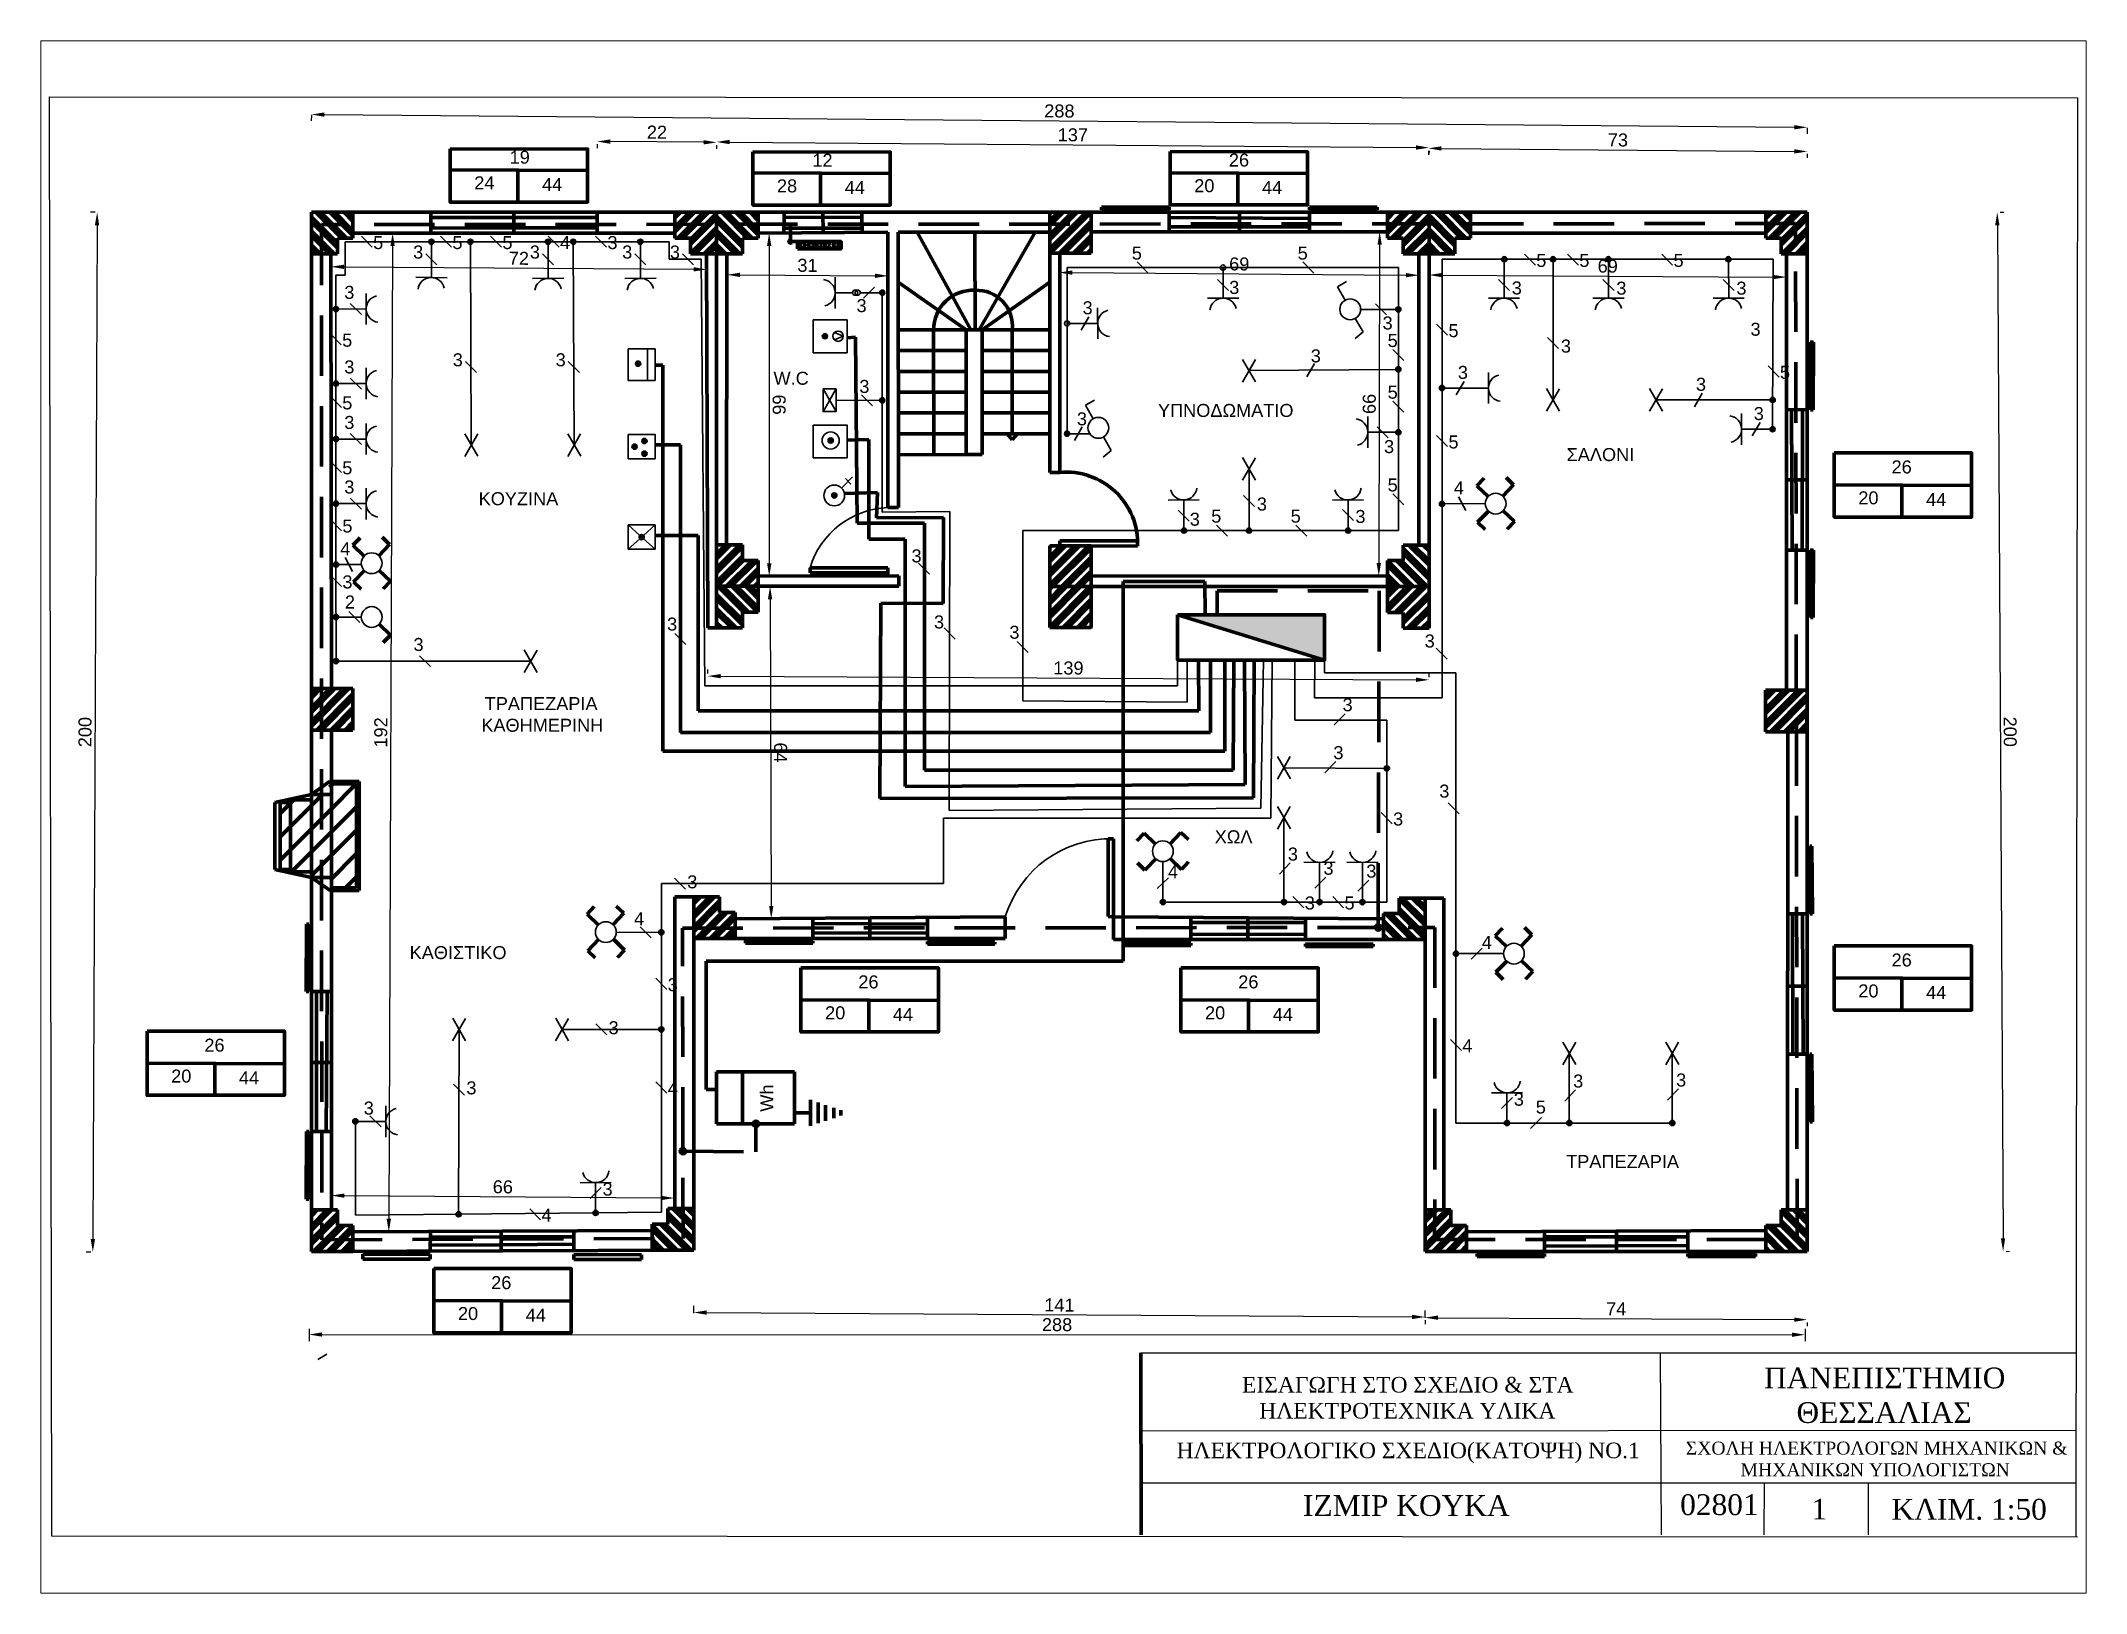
# Paper-space layout 'Layout2' of a CAD drawing. Header units: millimetres. Extents: x 26 to 231, y 20 to 176.
# The model-space entities are those that its viewports show. They can reach past a viewport. Long polylines and large blocks are cut down to what shows.
import ezdxf

# ---------------------------------------------------------------- set-up
doc = ezdxf.new("R2010")
doc.units = ezdxf.units.MM
doc.linetypes.add('HIDDEN2', pattern=[4.7625, 3.175, -1.5875])
doc.layers.get('Defpoints').update_dxf_attribs({"lineweight": 70})
for name, color, linetype, lineweight in [('fotistika kathistikou', 250, 'Continuous', 35), ('fotistika kuzinas', 250, 'Continuous', 35), ('fotistika saloni', 250, 'Continuous', 35), ('fotistika trapezaria', 250, 'Continuous', 35), ('fotistika upnodomatio', 250, 'Continuous', 35), ('fotistika wc', 250, 'Continuous', 35), ('fotistika xol', 250, 'Continuous', 35), ('Layer1', 1, 'HIDDEN2', 70), ('revmatodotes kathistikou', 250, 'Continuous', 35), ('revmatodotes kuzinas', 250, 'Continuous', 35), ('revmatodotes saloni', 250, 'Continuous', 35), ('revmatodotes trapezarias', 250, 'Continuous', 35), ('revmatodotes upnodomatio', 250, 'Continuous', 35), ('revmatodotes wc', 250, 'Continuous', 35), ('revmatodotes xol', 250, 'Continuous', 35), ('trapezaria kathimerini', 250, 'Continuous', 35)]:
    doc.layers.add(name, color=color, linetype=linetype, lineweight=lineweight)
doc.layers.add('paroxh', color=7, linetype='Continuous')
doc.styles.get("Standard").update_dxf_attribs({"font": 'arial.ttf'})
doc.dimstyles.new('ISO-25', dxfattribs={"dimtxt": 2.5, "dimasz": 2.5, "dimexe": 1.25, "dimexo": 0.625, "dimtad": 1, "dimtxsty": 'Standard', "dimcen": 2.5, "dimadec": 0, "dimazin": 0, "dimtfac": 1, "dimtmove": 0, "dimatfit": 3, "dimfxl": 1, "dimarcsym": 0})
pattern_1 = [(0, (0, 21.232), (0, 6.985), [5.08, -1.905]), (90, (0, 21.232), (-6.985, 4e-16), [5.08, -1.905])]
pattern_2 = [(0, (0, 0), (0, 6.985), [5.08, -1.905]), (90, (0, 0), (-6.985, 4e-16), [5.08, -1.905])]

psp = doc.layouts.new('Layout2')

msp = doc.modelspace()

# ---------------------------------------------------------------- texts
at = {"linetype": 'Continuous', "lineweight": 70, "char_height": 2.5, "attachment_point": 1}
for s, width, heights, insert in [('\\pi1.5553;19', 6.46155, [0], (106.614, 276.854)), ('\\pi1.57065;12', 6.46155, [0], (164.89, 276.275)), ('\\pi1.41972;26', 6.46155, [0], (245.225, 276.301)), ('\\pi0.97755;24', 5.56868, [0], (100.388, 271.911)), ('\\pi0.60048;44', 4.87251, [0], (113.807, 271.586)), ('\\pi0.96988;28', 5.56868, [0], (158.663, 271.333)), ('\\pi0.60048;44', 4.87251, [0], (172.082, 271.008)), ('\\pi0.9767;20', 5.56868, [0], (238.998, 271.358)), ('\\pi0.60048;44', 4.87251, [0], (252.417, 271.033)), ('W.C', 10.10803, [0], (158.974, 234.297)), ('\\pi3.80684;ΥΠΝΟΔΩΜΑΤΙΟ', 33.53968, [0], (229.18, 228.107)), ('\\pi17.07311;ΣΑΛΟΝΙ', 46.6104, [0], (294.579, 219.608)), ('\\pi1.41972;26', 6.46155, [0], (372.806, 217.232)), ('\\pi9.21528;KOYZINA', 33.51071, [0], (92.989, 211.122)), ('\\pi0.9767;20', 5.56868, [0], (366.851, 211.284)), ('\\pi0.60048;44', 4.87251, [0], (380.27, 210.959)), ('\\pi7.83661;ΤΡΑΠΕΖΑΡΙΑ\\P\\pi7.19455;ΚΑΘΗΜΕΡΙΝΗ', 37.33249, [0], (95.527, 171.677)), ('\\pi12.6445;ΧΩΛ', 32.51956, [0], (231.266, 146.042)), ('\\pi10.13569;ΚΑΘΙΣΤΙΚΟ', 38.51319, [2.587], (78.784, 123.75)), ('\\pi1.41972;26', 6.46155, [0], (372.806, 122.327)), ('\\pi1.41972;26', 6.46155, [0], (173.884, 118.113)), ('\\pi1.41972;26', 6.46155, [0], (247.026, 118.113)), ('\\pi0.9767;20', 5.56868, [0], (366.851, 116.379)), ('\\pi0.60048;44', 4.87251, [0], (380.27, 116.055)), ('\\pi0.9767;20', 5.56868, [0], (167.929, 112.166)), ('\\pi0.60048;44', 4.87251, [0], (181.348, 111.841)), ('\\pi0.9767;20', 5.56868, [0], (241.071, 112.166)), ('\\pi0.60048;44', 4.87251, [0], (254.49, 111.841)), ('\\pi1.41972;26', 6.46155, [0], (47.987, 105.935)), ('\\pi0.9767;20', 5.56868, [0], (42.032, 99.987)), ('\\pi0.60048;44', 4.87251, [0], (55.451, 99.663)), ('\\pi6.24701;ΤΡΑΠΕΖΑΡΙΑ', 34.15329, [0], (305.326, 83.533)), ('\\pi1.41972;26', 6.46155, [0], (103.196, 60.226)), ('\\pi0.9767;20', 5.56868, [0], (97.241, 54.278)), ('\\pi0.60048;44', 4.87251, [0], (110.66, 53.953))]:
    msp.add_mtext_dynamic_manual_height_columns(s, width=width, gutter_width=12.5, heights=heights, dxfattribs=dict(at, insert=insert))
at = {"color": 18, "linetype": 'Continuous', "lineweight": 70, "true_color": 0x000000, "insert": (156.447, 91.876), "char_height": 2.5, "attachment_point": 1, "rotation": 90}
msp.add_mtext_dynamic_manual_height_columns('Wh', width=5.67949, gutter_width=12.5, heights=[0], dxfattribs=at)
at = {"attachment_point": 1}
for s, width, heights, insert, char_height in [('\\pi14.78774;{\\fTimes New Roman|b0|i0|c161|p18;ΕΙΣΑΓΩΓΗ ΣΤΟ ΣΧΕΔΙΟ & ΣΤΑ\\P\\pi18.11001;ΗΛΕΚΤΡΟΤΕΧΝΙΚΑ ΥΛΙΚΑ}', 91.85305, [14.79], (234.373, 40.818), 3), ('\\pi17.0442,t201.0442;{\\fTimes New Roman|b0|i0|c161|p18;ΠΑΝΕΠΙΣΤΗΜΙΟ \\P\\pi23.29511,t207.29511;ΘΕΣΣΑΛΙΑΣ}', 79.1843, [13.65], (332.626, 42.634), 4), ('\\pi2.36753;{\\fTimes New Roman|b0|i0|c161|p18;ΗΛΕΚΤΡΟΛΟΓΙΚΟ ΣΧΕΔΙΟ(ΚΑΤΟΨΗ) ΝΟ.1}', 91.30897, [0], (234.201, 28.183), 3), ('\\pi2.53899;{\\fTimes New Roman|b0|i0|c161|p18;ΣΧΟΛΗ ΗΛΕΚΤΡΟΛΟΓΩΝ ΜΗΧΑΝΙΚΩΝ &\\P\\pi13.08423;ΜΗΧΑΝΙΚΩΝ ΥΠΟΛΟΓΙΣΤΩΝ}', 76.74344, [0], (332.071, 28.379), 2.5), ('\\pi28.09429;{\\fTimes New Roman|b0|i0|c161|p18;ΙΖΜΙΡ ΚΟΥΚΑ}', 94.8562, [0], (232.821, 18.074), 4), ('\\pi2.97843;{\\fTimes New Roman|b0|i0|c0|p18;02801}', 19.78816, [0], (330.549, 18.234), 4), ('\\pi9.25605;{\\fTimes New Roman|b0|i0|c0|p18;1}', 20.05212, [0], (349.557, 17.389), 4), ('\\pi4.21451;{\\fTimes New Roman|b0|i0|c161|p18;ΚΛΙΜ. 1\\fTimes New Roman|b0|i0|c0|p18;:50}', 37.34035, [0], (370.011, 17.34), 4)]:
    msp.add_mtext_dynamic_manual_height_columns(s, width=width, gutter_width=12.5, heights=heights, dxfattribs=dict(at, insert=insert, char_height=char_height))
at = {"layer": 'fotistika kathistikou', "color": 18, "linetype": 'Continuous', "lineweight": 35, "true_color": 0x000000, "char_height": 2.5, "attachment_point": 1}
for s, width, insert in [('4', 3.63573, (132.131, 130.28)), ('3', 4.05479, (127.218, 109.29)), ('3', 4.05479, (99.835, 97.718))]:
    msp.add_mtext_dynamic_manual_height_columns(s, width=width, gutter_width=12.5, heights=[0], dxfattribs=dict(at, insert=insert))
at = {"layer": 'fotistika kuzinas', "color": 18, "linetype": 'Continuous', "lineweight": 35, "true_color": 0x000000, "char_height": 2.5, "attachment_point": 1}
for width, insert in [(2.18933, (347.072, 243.738)), (1.6942, (204.379, 185.409)), (2.40967, (80.073, 93.827))]:
    msp.add_mtext_dynamic_manual_height_columns('3', width=width, gutter_width=12.5, heights=[0], dxfattribs=dict(at, insert=insert))
at = {"layer": 'fotistika kuzinas', "linetype": 'Continuous', "lineweight": 35, "char_height": 2.5, "attachment_point": 1}
for s, width, insert in [('3', 2.24311, (97.219, 237.855)), ('3', 2.24311, (117.027, 237.855)), ('4', 1.59749, (75.556, 201.492)), ('3', 3.42346, (138.602, 117.577))]:
    msp.add_mtext_dynamic_manual_height_columns(s, width=width, gutter_width=12.5, heights=[0], dxfattribs=dict(at, insert=insert))
at = {"layer": 'fotistika saloni', "color": 18, "linetype": 'Continuous', "lineweight": 35, "true_color": 0x000000, "char_height": 2.5, "attachment_point": 1}
for width, insert in [(2.97855, (310.557, 240.492)), (2.18933, (336.567, 233.137))]:
    msp.add_mtext_dynamic_manual_height_columns('3', width=width, gutter_width=12.5, heights=[0], dxfattribs=dict(at, insert=insert))
at = {"layer": 'fotistika saloni', "linetype": 'Continuous', "lineweight": 35, "insert": (289.939, 213.196), "char_height": 2.5, "attachment_point": 1}
msp.add_mtext_dynamic_manual_height_columns('4', width=1.59749, gutter_width=12.5, heights=[0], dxfattribs=at)
at = {"layer": 'fotistika trapezaria', "color": 18, "linetype": 'Continuous', "lineweight": 35, "true_color": 0x000000, "char_height": 2.5, "attachment_point": 1}
for s, width, insert in [('4', 3.05388, (295.33, 125.723)), ('3', 1.35728, (312.928, 99.03)), ('3', 1.35728, (332.75, 99.228))]:
    msp.add_mtext_dynamic_manual_height_columns(s, width=width, gutter_width=12.5, heights=[0], dxfattribs=dict(at, insert=insert))
at = {"layer": 'fotistika upnodomatio', "color": 18, "linetype": 'Continuous', "lineweight": 35, "true_color": 0x000000, "char_height": 2.5, "attachment_point": 1}
for width, insert in [(1.43397, (276.236, 244.937)), (1.67415, (262.409, 238.609)), (2.16485, (217.382, 226.487)), (2.97855, (252.026, 210.091))]:
    msp.add_mtext_dynamic_manual_height_columns('3', width=width, gutter_width=12.5, heights=[0], dxfattribs=dict(at, insert=insert))
at = {"layer": 'fotistika wc', "color": 18, "linetype": 'Continuous', "lineweight": 35, "true_color": 0x000000, "insert": (175.492, 232.727), "char_height": 2.5, "attachment_point": 1}
msp.add_mtext_dynamic_manual_height_columns('3', width=2.23648, gutter_width=12.5, heights=[0], dxfattribs=at)
at = {"layer": 'fotistika xol', "color": 18, "linetype": 'Continuous', "lineweight": 35, "true_color": 0x000000, "char_height": 2.5, "attachment_point": 1}
for s, width, insert in [('3', 1.35728, (266.763, 162.234)), ('3', 1.35728, (257.99, 142.723)), ('4', 3.05388, (234.907, 139.292))]:
    msp.add_mtext_dynamic_manual_height_columns(s, width=width, gutter_width=12.5, heights=[0], dxfattribs=dict(at, insert=insert))
at = {"layer": 'paroxh', "color": 250, "linetype": 'Continuous', "lineweight": 35, "char_height": 2.5, "attachment_point": 1}
for s, width, insert in [('5', 3.42346, (81.897, 260.413)), ('5', 3.42346, (97.148, 260.413)), ('5', 3.42346, (106.774, 260.413)), ('4', 3.42346, (117.871, 260.413)), ('3', 3.42346, (126.993, 260.413)), ('3', 2.24311, (139.016, 258.595)), ('5', 3.42346, (305.824, 256.984)), ('5', 3.42346, (314.106, 256.984)), ('5', 3.42346, (332.248, 256.984)), ('5', 3.42346, (75.931, 241.621)), ('5', 3.42346, (288.918, 243.468)), ('5', 3.42346, (352.729, 235.443)), ('5', 3.42346, (75.943, 229.559)), ('5', 3.42346, (288.918, 222.043)), ('5', 3.42346, (75.943, 217.059)), ('5', 3.42346, (75.961, 205.862)), ('3', 1.71176, (138.48, 186.979)), ('3', 3.42346, (278.258, 149.468)), ('3', 3.42346, (261.244, 133.301)), ('5', 3.42346, (268.903, 133.301)), ('4', 3.42346, (291.58, 105.791)), ('4', 3.42346, (138.602, 97.611)), ('5', 1.98049, (305.722, 94.027)), ('4', 3.42346, (114.307, 73.229))]:
    msp.add_mtext_dynamic_manual_height_columns(s, width=width, gutter_width=12.5, heights=[0], dxfattribs=dict(at, insert=insert))
at = {"layer": 'paroxh', "color": 18, "linetype": 'Continuous', "lineweight": 35, "true_color": 0x000000, "char_height": 2.5, "attachment_point": 1}
for s, width, heights, insert in [('5', 2.65733, [0], (227.948, 258.39)), ('5', 2.65733, [0], (259.884, 258.39)), ('5', 2.65733, [0], (277.203, 241.561)), ('5', 2.65733, [0], (277.203, 231.614)), ('5', 2.65733, [0], (277.203, 213.764)), ('5', 2.65733, [0], (243.247, 207.76)), ('5', 2.65733, [0], (258.537, 207.76)), ('3', 0.76723, [0], (185.541, 200.108)), ('3', 1.93428, [0], (189.866, 187.393)), ('3', 1.32429, [0], (284.337, 183.729)), ('3', 1.35728, [0], (268.533, 171.449)), ('3', 1.89942, [2.341], (287.152, 154.833)), ('3', 4.05479, [0], (142.365, 137.369))]:
    msp.add_mtext_dynamic_manual_height_columns(s, width=width, gutter_width=12.5, heights=heights, dxfattribs=dict(at, insert=insert))
at = {"layer": 'revmatodotes kathistikou', "color": 18, "linetype": 'Continuous', "lineweight": 35, "true_color": 0x000000, "insert": (126.06, 78.225), "char_height": 2.5, "attachment_point": 1}
msp.add_mtext_dynamic_manual_height_columns('3', width=1.95424, gutter_width=12.5, heights=[0], dxfattribs=at)
at = {"layer": 'revmatodotes kuzinas', "linetype": 'Continuous', "lineweight": 35, "char_height": 2.5, "attachment_point": 1}
for width, insert in [(2.24311, (89.596, 258.597)), (2.24311, (112.056, 258.597)), (2.24311, (129.833, 258.597)), (2.24959, (76.333, 250.837)), (2.24959, (76.333, 236.481)), (2.24959, (76.333, 225.797)), (2.24959, (76.333, 213.372))]:
    msp.add_mtext_dynamic_manual_height_columns('3', width=width, gutter_width=12.5, heights=[0], dxfattribs=dict(at, insert=insert))
at = {"layer": 'revmatodotes saloni', "color": 18, "linetype": 'Continuous', "lineweight": 35, "true_color": 0x000000, "char_height": 2.5, "attachment_point": 1}
for width, insert in [(2.97855, (301.102, 251.682)), (2.97855, (321.233, 251.643)), (2.97855, (344.349, 251.643)), (2.18933, (290.724, 235.425)), (2.18933, (347.69, 227.504))]:
    msp.add_mtext_dynamic_manual_height_columns('3', width=width, gutter_width=12.5, heights=[0], dxfattribs=dict(at, insert=insert))
at = {"layer": 'revmatodotes trapezarias', "color": 18, "linetype": 'Continuous', "lineweight": 35, "true_color": 0x000000, "insert": (301.505, 95.529), "char_height": 2.5, "attachment_point": 1}
msp.add_mtext_dynamic_manual_height_columns('3', width=1.95424, gutter_width=12.5, heights=[0], dxfattribs=at)
at = {"layer": 'revmatodotes upnodomatio', "color": 18, "linetype": 'Continuous', "lineweight": 35, "true_color": 0x000000, "char_height": 2.5, "attachment_point": 1}
for width, insert in [(2.69208, (246.703, 251.788)), (2.18933, (218.473, 247.868)), (1.44111, (276.515, 221.144)), (2.17849, (239.113, 207.171)), (2.16179, (271, 207.694))]:
    msp.add_mtext_dynamic_manual_height_columns('3', width=width, gutter_width=12.5, heights=[0], dxfattribs=dict(at, insert=insert))
at = {"layer": 'revmatodotes wc', "color": 18, "linetype": 'Continuous', "lineweight": 35, "true_color": 0x000000, "insert": (174.957, 248.277), "char_height": 2.5, "attachment_point": 1}
msp.add_mtext_dynamic_manual_height_columns('3', width=2.23648, gutter_width=12.5, heights=[0], dxfattribs=at)
at = {"layer": 'revmatodotes xol', "color": 18, "linetype": 'Continuous', "lineweight": 35, "true_color": 0x000000, "char_height": 2.5, "attachment_point": 1}
for insert in [(264.845, 139.993), (273.101, 139.433)]:
    msp.add_mtext_dynamic_manual_height_columns('3', width=1.35728, gutter_width=12.5, heights=[0], dxfattribs=dict(at, insert=insert))
at = {"layer": 'trapezaria kathimerini', "color": 250, "linetype": 'Continuous', "lineweight": 35, "insert": (75.97, 195.099), "char_height": 2.5, "attachment_point": 1}
msp.add_mtext_dynamic_manual_height_columns('3', width=3.42346, gutter_width=12.5, heights=[0], dxfattribs=at)
at = {"layer": 'trapezaria kathimerini', "color": 18, "linetype": 'Continuous', "lineweight": 35, "true_color": 0x000000, "insert": (76.455, 191.23), "char_height": 2.5, "attachment_point": 1}
msp.add_mtext_dynamic_manual_height_columns('2', width=2.29499, gutter_width=12.5, heights=[0], dxfattribs=at)
at = {"layer": 'trapezaria kathimerini', "linetype": 'Continuous', "lineweight": 35, "insert": (89.66, 183.055), "char_height": 2.5, "attachment_point": 1}
msp.add_mtext_dynamic_manual_height_columns('3', width=2.24959, gutter_width=12.5, heights=[0], dxfattribs=at)

# ---------------------------------------------------------------- blocks, each defined once
blk = doc.blocks.new('*D1')
at = {"color": 0, "linetype": 'Continuous', "lineweight": -2, "transparency": 16777216}
for p, q in [((395.13, 265), (395.82, 265.01)), ((394.59, 262.5), (395.69, 67.5)), ((396.26, 65), (396.95, 65.01))]:
    blk.add_line(p, q, dxfattribs=at)
at = {"color": 0, "linetype": 'Continuous', "lineweight": 70, "transparency": 16777216}
for points in [[(395, 262.5), (394.17, 262.5), (394.57, 265)], [(396.1, 67.5), (395.27, 67.5), (395.7, 65)]]:
    blk.add_solid(points, dxfattribs=at)
at = {"layer": 'Defpoints', "color": 0, "linetype": 'Continuous', "lineweight": 70, "transparency": 16777216}
for p in [(394.51, 265), (395.64, 65), (395.7, 65)]:
    blk.add_point(p, dxfattribs=at)
at = {"color": 0, "linetype": 'Continuous', "lineweight": 70, "transparency": 16777216, "insert": (397.04, 165.01), "char_height": 2.5, "attachment_point": 5, "rotation": 270.3239}
blk.add_mtext('200', dxfattribs=at)
blk = doc.blocks.new('*D2')
at = {"color": 0, "linetype": 'Continuous', "lineweight": -2, "transparency": 16777216}
for p, q in [((69.99, 283.72), (69.98, 282.57)), ((72.5, 283.8), (355.5, 281.37)), ((357.99, 281.24), (357.98, 280.09))]:
    blk.add_line(p, q, dxfattribs=at)
at = {"color": 0, "linetype": 'Continuous', "lineweight": 70, "transparency": 16777216}
for points in [[(72.5, 284.22), (72.49, 283.38), (70, 283.82)], [(355.5, 281.78), (355.49, 280.95), (358, 281.34)]]:
    blk.add_solid(points, dxfattribs=at)
at = {"layer": 'Defpoints', "color": 0, "linetype": 'Continuous', "lineweight": 70, "transparency": 16777216}
for p in [(70, 284.34), (358, 281.86), (358, 281.34)]:
    blk.add_point(p, dxfattribs=at)
at = {"color": 0, "linetype": 'Continuous', "lineweight": 70, "transparency": 16777216, "insert": (214.01, 284.48), "char_height": 2.5, "attachment_point": 5, "rotation": 359.5073}
blk.add_mtext('288', dxfattribs=at)
blk = doc.blocks.new('*D3')
at = {"color": 0, "linetype": 'Continuous', "lineweight": -2, "transparency": 16777216}
for p, q in [((147.99, 277.94), (147.99, 277.29)), ((150.5, 278.52), (282.67, 277.46)), ((285.17, 276.84), (285.16, 276.19))]:
    blk.add_line(p, q, dxfattribs=at)
at = {"color": 0, "linetype": 'Continuous', "lineweight": 70, "transparency": 16777216}
for points in [[(150.5, 278.94), (150.5, 278.11), (148, 278.54)], [(282.68, 277.88), (282.67, 277.04), (285.17, 277.44)]]:
    blk.add_solid(points, dxfattribs=at)
at = {"layer": 'Defpoints', "color": 0, "linetype": 'Continuous', "lineweight": 70, "transparency": 16777216}
for p in [(148, 278.57), (285.17, 277.47), (285.17, 277.44)]:
    blk.add_point(p, dxfattribs=at)
at = {"color": 0, "linetype": 'Continuous', "lineweight": 70, "transparency": 16777216, "insert": (216.6, 279.89), "char_height": 2.5, "attachment_point": 5, "rotation": 359.5402}
blk.add_mtext('137', dxfattribs=at)
blk = doc.blocks.new('*D4')
at = {"color": 0, "linetype": 'Continuous', "lineweight": -2, "transparency": 16777216}
for p, q in [((285.05, 276.84), (285.05, 276.06)), ((287.56, 277.29), (355.5, 276.72)), ((357.99, 276.23), (357.99, 275.45))]:
    blk.add_line(p, q, dxfattribs=at)
at = {"color": 0, "linetype": 'Continuous', "lineweight": 70, "transparency": 16777216}
for points in [[(287.56, 277.7), (287.55, 276.87), (285.06, 277.31)], [(355.5, 277.14), (355.5, 276.3), (358, 276.7)]]:
    blk.add_solid(points, dxfattribs=at)
at = {"layer": 'Defpoints', "color": 0, "linetype": 'Continuous', "lineweight": 70, "transparency": 16777216}
for p in [(285.06, 277.46), (358, 276.85), (358, 276.7)]:
    blk.add_point(p, dxfattribs=at)
at = {"color": 0, "linetype": 'Continuous', "lineweight": 70, "transparency": 16777216, "insert": (321.54, 278.91), "char_height": 2.5, "attachment_point": 5, "rotation": 359.5223}
blk.add_mtext('73', dxfattribs=at)
blk = doc.blocks.new('*D5')
at = {"color": 0, "linetype": 'Continuous', "lineweight": -2, "transparency": 16777216}
for p, q in [((125.04, 278.08), (125.03, 277.37)), ((145.5, 278.47), (127.54, 278.6)), ((148, 277.92), (147.99, 277.2))]:
    blk.add_line(p, q, dxfattribs=at)
at = {"color": 0, "linetype": 'Continuous', "lineweight": 70, "transparency": 16777216}
for points in [[(127.54, 279.02), (127.54, 278.18), (125.04, 278.62)], [(145.5, 278.89), (145.5, 278.05), (148, 278.45)]]:
    blk.add_solid(points, dxfattribs=at)
at = {"layer": 'Defpoints', "color": 0, "linetype": 'Continuous', "lineweight": 70, "transparency": 16777216}
for p in [(125.04, 278.71), (125.04, 278.62), (148, 278.54)]:
    blk.add_point(p, dxfattribs=at)
at = {"color": 0, "linetype": 'Continuous', "lineweight": 70, "transparency": 16777216, "insert": (136.53, 280.42), "char_height": 2.5, "attachment_point": 5, "rotation": 359.593}
blk.add_mtext('22', dxfattribs=at)
blk = doc.blocks.new('*D6')
at = {"color": 0, "linetype": 'Continuous', "lineweight": -2, "transparency": 16777216}
for p, q in [((28.37, 265), (27.5, 265.01)), ((28.74, 262.5), (27.93, 67.37)), ((27.54, 64.87), (26.67, 64.87))]:
    blk.add_line(p, q, dxfattribs=at)
at = {"color": 0, "linetype": 'Continuous', "lineweight": 70, "transparency": 16777216}
for points in [[(28.32, 262.5), (29.15, 262.5), (28.75, 265)], [(27.51, 67.37), (28.35, 67.37), (27.92, 64.87)]]:
    blk.add_solid(points, dxfattribs=at)
at = {"layer": 'Defpoints', "color": 0, "linetype": 'Continuous', "lineweight": 70, "transparency": 16777216}
for p in [(28.99, 265), (27.92, 64.87), (28.17, 64.87)]:
    blk.add_point(p, dxfattribs=at)
at = {"color": 0, "linetype": 'Continuous', "lineweight": 70, "transparency": 16777216, "insert": (26.43, 164.94), "char_height": 2.5, "attachment_point": 5, "rotation": 89.7633}
blk.add_mtext('200', dxfattribs=at)
blk = doc.blocks.new('*D7')
at = {"color": 0, "linetype": 'Continuous', "lineweight": -2, "transparency": 16777216}
for p, q in [((69.56, 50.1), (69.56, 47.73)), ((72.06, 48.98), (355.06, 48.95)), ((357.56, 50.06), (357.56, 47.7))]:
    blk.add_line(p, q, dxfattribs=at)
at = {"color": 0, "linetype": 'Continuous', "lineweight": 35, "transparency": 16777216}
for points in [[(72.06, 49.4), (72.06, 48.57), (69.56, 48.98)], [(355.06, 49.36), (355.06, 48.53), (357.56, 48.95)]]:
    blk.add_solid(points, dxfattribs=at)
at = {"layer": 'Defpoints', "color": 0, "linetype": 'Continuous', "lineweight": 35, "transparency": 16777216}
for p in [(69.56, 50.72), (357.56, 50.69), (357.56, 48.95)]:
    blk.add_point(p, dxfattribs=at)
at = {"color": 0, "linetype": 'Continuous', "lineweight": 70, "transparency": 16777216, "insert": (213.56, 50.87), "char_height": 2.5, "attachment_point": 5, "rotation": 359.9926}
blk.add_mtext('288', dxfattribs=at)
blk = doc.blocks.new('*D8')
at = {"color": 0, "linetype": 'Continuous', "lineweight": -2, "transparency": 16777216}
for p, q in [((143.6, 53.07), (143.61, 54.48)), ((146.1, 53.21), (281.9, 52.38)), ((284.4, 52.21), (284.41, 53.61))]:
    blk.add_line(p, q, dxfattribs=at)
at = {"color": 0, "linetype": 'Continuous', "lineweight": 70, "transparency": 16777216}
for points in [[(146.11, 53.63), (146.1, 52.79), (143.6, 53.23)], [(281.91, 52.79), (281.9, 51.96), (284.4, 52.36)]]:
    blk.add_solid(points, dxfattribs=at)
at = {"layer": 'Defpoints', "color": 0, "linetype": 'Continuous', "lineweight": 70, "transparency": 16777216}
for p in [(143.6, 52.45), (284.4, 52.36), (284.4, 51.58)]:
    blk.add_point(p, dxfattribs=at)
at = {"color": 0, "linetype": 'Continuous', "lineweight": 70, "transparency": 16777216, "insert": (214.02, 54.67), "char_height": 2.5, "attachment_point": 5, "rotation": 359.6479}
blk.add_mtext('141', dxfattribs=at)
blk = doc.blocks.new('*D9')
at = {"color": 0, "linetype": 'Continuous', "lineweight": -2, "transparency": 16777216}
for p, q in [((284.4, 51.73), (284.4, 50.99)), ((286.9, 52.23), (355.5, 51.85)), ((358, 51.33), (357.99, 50.59))]:
    blk.add_line(p, q, dxfattribs=at)
at = {"color": 0, "linetype": 'Continuous', "lineweight": 70, "transparency": 16777216}
for points in [[(286.91, 52.65), (286.9, 51.81), (284.4, 52.24)], [(355.5, 52.27), (355.5, 51.44), (358, 51.84)]]:
    blk.add_solid(points, dxfattribs=at)
at = {"layer": 'Defpoints', "color": 0, "linetype": 'Continuous', "lineweight": 70, "transparency": 16777216}
for p in [(284.4, 52.36), (358, 51.96), (358, 51.84)]:
    blk.add_point(p, dxfattribs=at)
at = {"color": 0, "linetype": 'Continuous', "lineweight": 70, "transparency": 16777216, "insert": (321.21, 53.92), "char_height": 2.5, "attachment_point": 5, "rotation": 359.6858}
blk.add_mtext('74', dxfattribs=at)
blk = doc.blocks.new('*D10')
at = {"color": 0, "linetype": 'Continuous', "lineweight": -2, "transparency": 16777216}
for p, q in [((73.85, 75.19), (73.84, 74.49)), ((76.35, 75.72), (137.35, 75.27)), ((139.84, 74.71), (139.84, 74))]:
    blk.add_line(p, q, dxfattribs=at)
at = {"color": 0, "linetype": 'Continuous', "lineweight": 70, "transparency": 16777216}
for points in [[(76.35, 76.13), (76.35, 75.3), (73.85, 75.74)], [(137.35, 75.69), (137.34, 74.86), (139.85, 75.25)]]:
    blk.add_solid(points, dxfattribs=at)
at = {"layer": 'Defpoints', "color": 0, "linetype": 'Continuous', "lineweight": 70, "transparency": 16777216}
for p in [(73.85, 75.82), (139.85, 75.34), (139.85, 75.25)]:
    blk.add_point(p, dxfattribs=at)
at = {"color": 0, "linetype": 'Continuous', "lineweight": 70, "transparency": 16777216, "insert": (106.86, 77.4), "char_height": 2.5, "attachment_point": 5, "rotation": 359.5823}
blk.add_mtext('66', dxfattribs=at)
blk = doc.blocks.new('*D11')
at = {"color": 0, "linetype": 'Continuous', "lineweight": -2, "transparency": 16777216}
for p, q in [((83.62, 261), (86.89, 260.98)), ((85.63, 258.49), (84.9, 71.26)), ((82.88, 68.77), (86.15, 68.75))]:
    blk.add_line(p, q, dxfattribs=at)
at = {"color": 0, "linetype": 'Continuous', "lineweight": 70, "transparency": 16777216}
for points in [[(85.22, 258.49), (86.05, 258.49), (85.64, 260.99)], [(84.49, 71.26), (85.32, 71.26), (84.9, 68.76)]]:
    blk.add_solid(points, dxfattribs=at)
at = {"layer": 'Defpoints', "color": 0, "linetype": 'Continuous', "lineweight": 70, "transparency": 16777216}
for p in [(83, 261), (82.25, 68.77), (84.9, 68.76)]:
    blk.add_point(p, dxfattribs=at)
at = {"color": 0, "linetype": 'Continuous', "lineweight": 70, "transparency": 16777216, "insert": (83.37, 164.88), "char_height": 2.5, "attachment_point": 5, "rotation": 89.7774}
blk.add_mtext('192', dxfattribs=at)
blk = doc.blocks.new('*D12')
at = {"color": 0, "linetype": 'Continuous', "lineweight": -2, "transparency": 16777216}
for p, q in [((73.76, 253.63), (73.78, 255.76)), ((76.27, 254.49), (143.61, 254.02)), ((146.1, 253.11), (146.12, 255.25))]:
    blk.add_line(p, q, dxfattribs=at)
at = {"color": 0, "linetype": 'Continuous', "lineweight": 70, "transparency": 16777216}
for points in [[(76.27, 254.91), (76.27, 254.08), (73.77, 254.51)], [(143.61, 254.43), (143.6, 253.6), (146.11, 254)]]:
    blk.add_solid(points, dxfattribs=at)
at = {"layer": 'Defpoints', "color": 0, "linetype": 'Continuous', "lineweight": 70, "transparency": 16777216}
for p in [(73.76, 253), (146.1, 252.49), (146.11, 254)]:
    blk.add_point(p, dxfattribs=at)
at = {"color": 0, "linetype": 'Continuous', "lineweight": 70, "transparency": 16777216, "insert": (109.95, 256.14), "char_height": 2.5, "attachment_point": 5, "rotation": 359.5941}
blk.add_mtext('72', dxfattribs=at)
blk = doc.blocks.new('*D13')
at = {"color": 0, "linetype": 'Continuous', "lineweight": -2, "transparency": 16777216}
for p, q in [((158.5, 193), (159.55, 193.01)), ((158.31, 190.5), (158.53, 131.49)), ((158.74, 128.99), (159.79, 128.99))]:
    blk.add_line(p, q, dxfattribs=at)
at = {"color": 0, "linetype": 'Continuous', "lineweight": 70, "transparency": 16777216}
for points in [[(158.73, 190.5), (157.89, 190.5), (158.3, 193)], [(158.95, 131.49), (158.12, 131.49), (158.54, 128.99)]]:
    blk.add_solid(points, dxfattribs=at)
at = {"layer": 'Defpoints', "color": 0, "linetype": 'Continuous', "lineweight": 70, "transparency": 16777216}
for p in [(157.87, 193), (158.11, 128.99), (158.54, 128.99)]:
    blk.add_point(p, dxfattribs=at)
at = {"color": 0, "linetype": 'Continuous', "lineweight": 70, "transparency": 16777216, "insert": (160.32, 161), "char_height": 2.5, "attachment_point": 5, "rotation": 270.2172}
blk.add_mtext('64', dxfattribs=at)
blk = doc.blocks.new('*D14')
at = {"color": 0, "linetype": 'Continuous', "lineweight": -2, "transparency": 16777216}
for p, q in [((150, 252.38), (149.99, 251.72)), ((152.5, 252.95), (178.5, 252.78)), ((181, 252.17), (180.99, 251.51))]:
    blk.add_line(p, q, dxfattribs=at)
at = {"color": 0, "linetype": 'Continuous', "lineweight": 70, "transparency": 16777216}
for points in [[(152.5, 253.37), (152.5, 252.54), (150, 252.97)], [(178.5, 253.2), (178.5, 252.36), (181, 252.76)]]:
    blk.add_solid(points, dxfattribs=at)
at = {"layer": 'Defpoints', "color": 0, "linetype": 'Continuous', "lineweight": 70, "transparency": 16777216}
for p in [(150, 253), (181, 252.79), (181, 252.76)]:
    blk.add_point(p, dxfattribs=at)
at = {"color": 0, "linetype": 'Continuous', "lineweight": 70, "transparency": 16777216, "insert": (165.51, 254.77), "char_height": 2.5, "attachment_point": 5, "rotation": 359.6144}
blk.add_mtext('31', dxfattribs=at)
blk = doc.blocks.new('*D15')
at = {"color": 0, "linetype": 'Continuous', "lineweight": -2, "transparency": 16777216}
for p, q in [((159.38, 261), (156.88, 261)), ((158.13, 258.5), (158.15, 197.43)), ((159.39, 194.93), (156.9, 194.93))]:
    blk.add_line(p, q, dxfattribs=at)
at = {"color": 0, "linetype": 'Continuous', "lineweight": 70, "transparency": 16777216}
for points in [[(158.55, 258.5), (157.72, 258.5), (158.13, 261)], [(158.57, 197.43), (157.73, 197.43), (158.15, 194.93)]]:
    blk.add_solid(points, dxfattribs=at)
at = {"layer": 'Defpoints', "color": 0, "linetype": 'Continuous', "lineweight": 70, "transparency": 16777216}
for p in [(160, 261), (158.15, 194.93), (160.02, 194.93)]:
    blk.add_point(p, dxfattribs=at)
at = {"color": 0, "linetype": 'Continuous', "lineweight": 70, "transparency": 16777216, "insert": (160.04, 227.97), "char_height": 2.5, "attachment_point": 5, "rotation": 270.015}
blk.add_mtext('66', dxfattribs=at)
blk = doc.blocks.new('*D16')
at = {"color": 0, "linetype": 'Continuous', "lineweight": -2, "transparency": 16777216}
for p, q in [((146.31, 176.22), (146.31, 176.97)), ((148.81, 175.71), (282.67, 175.02)), ((285.18, 175.5), (285.18, 176.25))]:
    blk.add_line(p, q, dxfattribs=at)
at = {"color": 0, "linetype": 'Continuous', "lineweight": 70, "transparency": 16777216}
for points in [[(148.81, 176.13), (148.8, 175.29), (146.31, 175.72)], [(282.67, 175.43), (282.67, 174.6), (285.17, 175)]]:
    blk.add_solid(points, dxfattribs=at)
at = {"layer": 'Defpoints', "color": 0, "linetype": 'Continuous', "lineweight": 70, "transparency": 16777216}
for p in [(146.31, 175.59), (285.17, 175), (285.17, 174.87)]:
    blk.add_point(p, dxfattribs=at)
at = {"color": 0, "linetype": 'Continuous', "lineweight": 70, "transparency": 16777216, "insert": (215.75, 177.26), "char_height": 2.5, "attachment_point": 5, "rotation": 359.7031}
blk.add_mtext('139', dxfattribs=at)
blk = doc.blocks.new('*D17')
at = {"color": 0, "linetype": 'Continuous', "lineweight": -2, "transparency": 16777216}
for p, q in [((214, 253.62), (214.01, 254.65)), ((216.5, 253.38), (280.74, 252.89)), ((283.24, 253.1), (283.25, 254.13))]:
    blk.add_line(p, q, dxfattribs=at)
at = {"color": 0, "linetype": 'Continuous', "lineweight": 70, "transparency": 16777216}
for points in [[(216.51, 253.8), (216.5, 252.96), (214, 253.4)], [(280.74, 253.31), (280.74, 252.48), (283.24, 252.88)]]:
    blk.add_solid(points, dxfattribs=at)
at = {"layer": 'Defpoints', "color": 0, "linetype": 'Continuous', "lineweight": 70, "transparency": 16777216}
for p in [(214, 253), (283.24, 252.88), (283.24, 252.48)]:
    blk.add_point(p, dxfattribs=at)
at = {"color": 0, "linetype": 'Continuous', "lineweight": 70, "transparency": 16777216, "insert": (248.64, 255.04), "char_height": 2.5, "attachment_point": 5, "rotation": 359.5672}
blk.add_mtext('69', dxfattribs=at)
blk = doc.blocks.new('*D18')
at = {"color": 0, "linetype": 'Continuous', "lineweight": -2, "transparency": 16777216}
for p, q in [((276.04, 261.25), (276.92, 261.24)), ((275.66, 258.75), (275.5, 197.46)), ((275.87, 194.96), (276.75, 194.96))]:
    blk.add_line(p, q, dxfattribs=at)
at = {"color": 0, "linetype": 'Continuous', "lineweight": 70, "transparency": 16777216}
for points in [[(275.25, 258.75), (276.08, 258.75), (275.67, 261.25)], [(275.09, 197.46), (275.92, 197.46), (275.5, 194.96)]]:
    blk.add_solid(points, dxfattribs=at)
at = {"layer": 'Defpoints', "color": 0, "linetype": 'Continuous', "lineweight": 70, "transparency": 16777216}
for p in [(275.42, 261.25), (275.25, 194.96), (275.5, 194.96)]:
    blk.add_point(p, dxfattribs=at)
at = {"color": 0, "linetype": 'Continuous', "lineweight": 70, "transparency": 16777216, "insert": (273.68, 228.11), "char_height": 2.5, "attachment_point": 5, "rotation": 89.8529}
blk.add_mtext('66', dxfattribs=at)
blk = doc.blocks.new('*D19')
at = {"color": 0, "linetype": 'Continuous', "lineweight": -2, "transparency": 16777216}
for p, q in [((285.17, 253.62), (285.16, 251.67)), ((287.66, 252.91), (351.48, 252.54)), ((353.98, 253.22), (353.97, 251.27))]:
    blk.add_line(p, q, dxfattribs=at)
at = {"color": 0, "linetype": 'Continuous', "lineweight": 70, "transparency": 16777216}
for points in [[(287.67, 253.32), (287.66, 252.49), (285.16, 252.92)], [(351.48, 252.95), (351.48, 252.12), (353.98, 252.52)]]:
    blk.add_solid(points, dxfattribs=at)
at = {"layer": 'Defpoints', "color": 0, "linetype": 'Continuous', "lineweight": 70, "transparency": 16777216}
for p in [(285.17, 254.24), (353.98, 252.52), (353.99, 253.84)]:
    blk.add_point(p, dxfattribs=at)
at = {"color": 0, "linetype": 'Continuous', "lineweight": 70, "transparency": 16777216, "insert": (319.58, 254.62), "char_height": 2.5, "attachment_point": 5, "rotation": 359.667}
blk.add_mtext('69', dxfattribs=at)

# ---------------------------------------------------------------- dimensions: what is measured, and where the dimension line sits
at = {"linetype": 'Continuous', "lineweight": 70}
for p1, p2, distance, picture, middle in [((70, 284.341), (358, 281.864), -0.52, '*D2', (214.012, 284.484)), ((148, 278.568), (285.172, 277.467), -0.026, '*D3', (216.601, 279.894)), ((285.057, 277.461), (358, 276.853), -0.154, '*D4', (321.543, 278.906)), ((28.992, 265), (28.165, 64.867), -0.246, '*D6', (26.431, 164.942)), ((83, 261), (82.253, 68.769), 2.642, '*D11', (83.367, 164.882)), ((160, 261), (160.017, 194.931), -1.867, '*D15', (160.043, 227.965)), ((275.419, 261.248), (275.249, 194.962), 0.249, '*D18', (273.682, 228.109)), ((73.758, 253.002), (146.097, 252.49), 1.51, '*D12', (109.952, 256.136)), ((214, 253), (283.238, 252.477), 0.399, '*D17', (248.637, 255.039)), ((285.172, 254.243), (353.988, 253.843), -1.321, '*D19', (319.583, 254.623)), ((157.872, 193), (158.115, 128.987), 0.428, '*D13', (160.323, 161.002)), ((146.306, 175.591), (285.172, 174.871), 0.132, '*D16', (215.75, 177.265)), ((143.6, 52.448), (284.4, 51.583), 0.777, '*D8', (214.016, 54.673)), ((284.405, 52.36), (358, 51.956), -0.116, '*D9', (321.212, 53.917))]:
    dim = msp.add_aligned_dim(p1=p1, p2=p2, distance=distance, dimstyle='ISO-25', override={"dimdec": 0}, dxfattribs=at)
    dim.commit()
    dim.dimension.update_dxf_attribs({"geometry": picture, "text_midpoint": middle})
dim = msp.add_aligned_dim(p1=(148, 278.542), p2=(125.042, 278.705), distance=0.088, text='22', dimstyle='ISO-25', dxfattribs=at)
dim.commit()
dim.dimension.update_dxf_attribs({"geometry": '*D5', "text_midpoint": (136.534, 280.415)})
for p1, p2, distance, picture, middle in [((394.509, 265), (395.64, 65), 0.063, '*D1', (397.038, 165.011)), ((150, 253), (181, 252.791), -0.029, '*D14', (165.512, 254.769)), ((73.853, 75.818), (139.847, 75.336), -0.082, '*D10', (106.863, 77.396)), ((69.559, 50.723), (357.559, 50.686), -1.74, '*D7', (213.559, 50.866))]:
    dim = msp.add_aligned_dim(p1=p1, p2=p2, distance=distance, dimstyle='ISO-25', dxfattribs=at)
    dim.commit()
    dim.dimension.update_dxf_attribs({"geometry": picture, "text_midpoint": middle})

# ---------------------------------------------------------------- hatches: boundary and pattern name
at = {"linetype": 'Continuous', "lineweight": 70, "true_color": 0x000000}
h = msp.add_hatch(dxfattribs=at)
h.set_pattern_fill('ANSI32', color=18, scale=0.2, angle=-90)
h.paths.add_polyline_path([(73.752, 257), (75, 257), (75, 260), (78, 260), (78, 265), (70, 265), (70, 257)])
h = msp.add_hatch(dxfattribs=at)
h.set_pattern_fill('ANSI32', color=18, scale=0.2, angle=-180)
h.paths.add_polyline_path([(140, 261.248), (140, 260), (143, 260), (143, 257), (148, 257), (148, 265), (140, 265)])
h = msp.add_hatch(dxfattribs=at)
h.set_pattern_fill('ANSI32', color=18, scale=0.2, angle=-90)
h.paths.add_polyline_path([(151.752, 257), (153, 257), (153, 260), (156, 260), (156, 265), (148, 265), (148, 257)])
h = msp.add_hatch(dxfattribs=at)
h.set_pattern_fill('ANSI32', color=18, scale=0.2)
h.paths.add_polyline_path([(220.134, 265), (212.14, 265), (212.14, 257.124), (220.14, 257.124)])
h = msp.add_hatch(dxfattribs=at)
h.set_pattern_fill('ANSI32', color=18, scale=0.2, angle=-180)
h.paths.add_polyline_path([(277.172, 261.248), (277.172, 260), (280.172, 260), (280.172, 257), (285.172, 257), (285.172, 265), (277.172, 265)])
h = msp.add_hatch(dxfattribs=at)
h.set_pattern_fill('ANSI32', color=18, scale=0.2, angle=-90)
h.paths.add_polyline_path([(288.924, 257), (290.172, 257), (290.172, 260), (293.172, 260), (293.172, 265), (285.172, 265), (285.172, 257)])
h = msp.add_hatch(dxfattribs=at)
h.set_pattern_fill('ANSI32', color=18, scale=0.2, angle=-180)
h.paths.add_polyline_path([(350, 261.248), (350, 260), (353, 260), (353, 257), (358, 257), (358, 265), (350, 265)])
h = msp.add_hatch(dxfattribs=at)
h.set_pattern_fill('ANSI32', color=18, scale=0.2)
h.paths.add_polyline_path([(156, 196.752), (156, 198), (153, 198), (153, 201), (148, 201), (148, 193), (156, 193)])
h = msp.add_hatch(dxfattribs=at)
h.set_pattern_fill('ANSI32', color=18, scale=0.2)
h.paths.add_polyline_path([(220.134, 200.825), (212.14, 200.825), (212.14, 192.948), (220.14, 192.948)])
h = msp.add_hatch(dxfattribs=at)
h.set_pattern_fill('ANSI32', color=18, scale=0.2, angle=90)
h.paths.add_polyline_path([(281.42, 200.948), (280.172, 200.948), (280.172, 197.948), (277.172, 197.948), (277.172, 192.948), (285.172, 192.948), (285.172, 200.948)])
h = msp.add_hatch(dxfattribs=at)
h.set_pattern_fill('ANSI32', color=18, scale=0.2, angle=-90)
h.paths.add_polyline_path([(151.752, 185), (153, 185), (153, 188), (156, 188), (156, 193), (148, 193), (148, 185)])
h = msp.add_hatch(dxfattribs=at)
h.set_pattern_fill('ANSI32', color=18, scale=0.2)
h.paths.add_polyline_path([(220.134, 192.948), (212.14, 192.948), (212.14, 185.072), (220.14, 185.072)])
h = msp.add_hatch(dxfattribs=at)
h.set_pattern_fill('ANSI32', color=18, scale=0.2, angle=180)
h.paths.add_polyline_path([(277.172, 189.196), (277.172, 187.948), (280.172, 187.948), (280.172, 184.948), (285.172, 184.948), (285.172, 192.948), (277.172, 192.948)])
h = msp.add_hatch(color=18, dxfattribs=at)
h.dxf.hatch_style = 1
h.paths.add_polyline_path([(265.072, 187.519), (236.776, 187.519), (265.072, 178.819)])
h = msp.add_hatch(dxfattribs=at)
h.set_pattern_fill('ANSI32', color=18, scale=0.2)
h.paths.add_polyline_path([(78, 173.318), (70, 173.318), (70, 165.318), (78, 165.318)])
h = msp.add_hatch(dxfattribs=at)
h.set_pattern_fill('ANSI32', color=18, scale=0.2)
h.paths.add_polyline_path([(354.107, 173.017), (349.924, 173.017), (349.924, 165.017), (354.118, 165.017)])
h.paths.add_polyline_path([(358, 173.016), (358, 173.017), (354.107, 173.017), (354.118, 165.017), (357.924, 165.017)])
h = msp.add_hatch(dxfattribs=at)
h.set_pattern_fill('ANSI31', color=18)
h.paths.add_polyline_path([(78.714, 154.961), (73.507, 154.961), (73.611, 134.968), (78.714, 134.961)])
h.paths.add_polyline_path([(73.518, 152.952), (70, 152.952), (70, 136.983), (73.6, 136.967)])
h.paths.add_polyline_path([(70, 151.934), (66, 151.904), (66, 138.022), (70, 138.024)])
h.paths.add_polyline_path([(66, 151.402), (63.982, 151.402), (63.982, 138.513), (66, 138.523)])
h = msp.add_hatch(dxfattribs=at)
h.set_pattern_fill('ANSI32', color=18, scale=0.2)
h.paths.add_polyline_path([(151.6, 128.987), (151.6, 130.234), (148.6, 130.234), (148.6, 133.234), (143.6, 133.234), (143.6, 125.234), (151.6, 125.234)])
h = msp.add_hatch(dxfattribs=at)
h.set_pattern_fill('ANSI32', color=18, scale=0.2, angle=90)
h.paths.add_polyline_path([(280.648, 133), (279.4, 133), (279.4, 130), (276.4, 130), (276.4, 125), (284.4, 125), (284.4, 133)])
h = msp.add_hatch(dxfattribs=at)
h.set_pattern_fill('ANSI32', color=18, scale=0.2)
h.paths.add_polyline_path([(78, 68.752), (78, 70), (75, 70), (75, 73), (70, 73), (70, 65), (78, 65)])
h = msp.add_hatch(dxfattribs=at)
h.set_pattern_fill('ANSI32', color=18, scale=0.2, angle=90)
h.paths.add_polyline_path([(139.847, 73.234), (138.6, 73.234), (138.6, 70.234), (135.6, 70.234), (135.6, 65.234), (143.6, 65.234), (143.6, 73.234)])
h = msp.add_hatch(dxfattribs=at)
h.set_pattern_fill('ANSI32', color=18, scale=0.2)
h.paths.add_polyline_path([(292.4, 68.752), (292.4, 70), (289.4, 70), (289.4, 73), (284.4, 73), (284.4, 65), (292.4, 65)])
h = msp.add_hatch(dxfattribs=at)
h.set_pattern_fill('ANSI32', color=18, scale=0.2, angle=90)
h.paths.add_polyline_path([(354.248, 73), (353, 73), (353, 70), (350, 70), (350, 65), (358, 65), (358, 73)])
at = {"layer": 'fotistika kathistikou', "linetype": 'Continuous', "lineweight": 35}
h = msp.add_hatch(color=256, dxfattribs=at)
h.dxf.hatch_style = 1
h.paths.add_polyline_path([(137.377, 126.894, 0.4139315), (136.877, 126.394, 0.4144957), (137.378, 125.894)])
h.paths.add_polyline_path([(137.377, 126.894), (137.377, 126.394), (137.877, 126.394, 0.4146374)])
h.paths.add_polyline_path([(137.877, 126.394), (137.377, 126.394), (137.378, 125.894, 0.4137898)])
h = msp.add_hatch(color=256, dxfattribs=at)
h.dxf.hatch_style = 1
h.paths.add_polyline_path([(137.377, 108.206, 0.4139315), (136.877, 107.706, 0.4144957), (137.378, 107.206)])
h.paths.add_polyline_path([(137.377, 108.206), (137.377, 107.706), (137.877, 107.706, 0.4146374)])
h.paths.add_polyline_path([(137.877, 107.706), (137.377, 107.706), (137.378, 107.206, 0.4137898)])
h = msp.add_hatch(color=256, dxfattribs=at)
h.dxf.hatch_style = 1
h.paths.add_polyline_path([(98.354, 72.644, 0.4139315), (97.854, 72.144, 0.4144957), (98.355, 71.644)])
h.paths.add_polyline_path([(98.354, 72.644), (98.354, 72.144), (98.854, 72.143, 0.4146374)])
h.paths.add_polyline_path([(98.854, 72.143), (98.354, 72.144), (98.355, 71.644, 0.4137898)])
at = {"layer": 'fotistika kuzinas', "linetype": 'Continuous', "lineweight": 35}
h = msp.add_hatch(color=256, dxfattribs=at)
h.dxf.hatch_style = 1
h.paths.add_polyline_path([(100.621, 259.827, 0.4139315), (100.122, 259.327, 0.4144957), (100.622, 258.827)])
h.paths.add_polyline_path([(100.621, 259.827), (100.622, 259.327), (101.122, 259.327, 0.4146374)])
h.paths.add_polyline_path([(101.122, 259.327), (100.622, 259.327), (100.622, 258.827, 0.4137898)])
h = msp.add_hatch(color=256, dxfattribs=at)
h.dxf.hatch_style = 1
h.paths.add_polyline_path([(120.407, 259.827, 0.4139315), (119.907, 259.327, 0.4144957), (120.408, 258.827)])
h.paths.add_polyline_path([(120.407, 259.827), (120.407, 259.327), (120.907, 259.327, 0.4146374)])
h.paths.add_polyline_path([(120.907, 259.327), (120.407, 259.327), (120.408, 258.827, 0.4137898)])
at = {"layer": 'fotistika kuzinas', "linetype": 'HIDDEN2', "lineweight": 70}
h = msp.add_hatch(color=1, dxfattribs=at)
h.dxf.hatch_style = 1
h.paths.add_polyline_path([(162.521, 259.367), (162.221, 259.367), (162.223, 259.667, 0.4158296), (161.921, 259.367, 1)])
h.paths.add_polyline_path([(162.223, 259.667), (162.221, 259.367), (162.521, 259.367, 0.4125994)], flags=17)
at = {"layer": 'fotistika kuzinas', "linetype": 'Continuous', "lineweight": 35, "true_color": 0x000000}
h = msp.add_hatch(dxfattribs=at)
h.set_pattern_fill('ANGLE', color=18)
h.set_pattern_definition([(0, (30.014, 10.761), (0, 6.985), [5.08, -1.905]), (90, (30.014, 10.761), (-6.985, 4e-16), [5.08, -1.905])])
h.paths.add_polyline_path([(245.511, 254.867, 0.4142136), (245.011, 254.367, 0.4142136), (245.511, 253.867)])
h.paths.add_polyline_path([(245.511, 254.867), (245.511, 254.367), (246.011, 254.367, 0.4142136)])
h.paths.add_polyline_path([(246.011, 254.367), (245.511, 254.367), (245.511, 253.867, 0.4142136)])
h = msp.add_hatch(dxfattribs=at)
h.set_pattern_fill('ANGLE', color=18)
h.set_pattern_definition(pattern_2)
h.paths.add_polyline_path([(245.011, 254.367), (246.011, 254.367, 1)])
h.paths.add_polyline_path([(245.511, 254.367), (245.011, 254.367, 0.4142136), (245.511, 253.867)])
h.paths.add_polyline_path([(246.011, 254.367), (245.511, 254.367), (245.511, 253.867, 0.4142136)])
h = msp.add_hatch(dxfattribs=at)
h.set_pattern_fill('ANGLE', color=18)
h.set_pattern_definition([(0, (63.7745, 2.689), (0, 6.985), [5.08, -1.905]), (90, (63.7745, 2.689), (-6.985, 4e-16), [5.08, -1.905])])
h.paths.add_polyline_path([(279.271, 246.796, 0.4142136), (278.771, 246.296, 0.4142136), (279.271, 245.796)])
h.paths.add_polyline_path([(279.271, 246.796), (279.271, 246.296), (279.771, 246.296, 0.4142136)])
h.paths.add_polyline_path([(279.771, 246.296), (279.271, 246.296), (279.271, 245.796, 0.4142136)])
at = {"layer": 'fotistika kuzinas', "linetype": 'Continuous', "lineweight": 35}
h = msp.add_hatch(color=256, dxfattribs=at)
h.dxf.hatch_style = 1
h.paths.add_polyline_path([(169.354, 241.144, 1), (168.354, 241.144, 1)])
at = {"layer": 'fotistika kuzinas', "linetype": 'Continuous', "lineweight": 35, "true_color": 0x000000}
h = msp.add_hatch(dxfattribs=at)
h.set_pattern_fill('ANGLE', color=18)
h.set_pattern_definition(pattern_1)
h.paths.add_polyline_path([(215.996, 243.607), (215.496, 243.607), (215.496, 244.107, 0.4142136), (214.996, 243.607, 1)])
h.paths.add_polyline_path([(215.496, 244.107), (215.496, 243.607), (215.996, 243.607, 0.4142136)], flags=17)
h = msp.add_hatch(dxfattribs=at)
h.set_pattern_fill('ANGLE', color=18)
h.set_pattern_definition(pattern_1)
h.paths.add_polyline_path([(215.996, 243.607), (215.496, 243.607), (215.496, 244.107, 0.4142136), (214.996, 243.607, 1)])
h.paths.add_polyline_path([(215.496, 244.107), (215.496, 243.607), (215.996, 243.607, 0.4142136)], flags=17)
h = msp.add_hatch(dxfattribs=at)
h.set_pattern_fill('ANGLE', color=18)
h.set_pattern_definition(pattern_2)
h.paths.add_polyline_path([(215.496, 244.107, 0.4142136), (214.996, 243.607, 0.4142136), (215.496, 243.107)])
h.paths.add_polyline_path([(215.496, 244.107), (215.496, 243.607), (215.996, 243.607, 0.4142136)])
h.paths.add_polyline_path([(215.996, 243.607), (215.496, 243.607), (215.496, 243.107, 0.4142136)])
at = {"layer": 'fotistika kuzinas', "linetype": 'Continuous', "lineweight": 35}
h = msp.add_hatch(color=256, dxfattribs=at)
h.dxf.hatch_style = 1
h.paths.add_polyline_path([(133.404, 235.852, 1), (132.404, 235.852, 1)])
at = {"layer": 'fotistika kuzinas', "linetype": 'Continuous', "lineweight": 35, "true_color": 0x000000}
h = msp.add_hatch(dxfattribs=at)
h.set_pattern_fill('ANGLE', color=18)
h.set_pattern_definition([(0, (63.7745, -8.844), (0, 6.985), [5.08, -1.905]), (90, (63.7745, -8.844), (-6.985, 4e-16), [5.08, -1.905])])
h.paths.add_polyline_path([(279.271, 235.263, 0.4142136), (278.771, 234.763, 0.4142136), (279.271, 234.263)])
h.paths.add_polyline_path([(279.271, 235.263), (279.271, 234.763), (279.771, 234.763, 0.4142136)])
h.paths.add_polyline_path([(279.771, 234.763), (279.271, 234.763), (279.271, 234.263, 0.4142136)])
at = {"layer": 'fotistika kuzinas', "linetype": 'Continuous', "lineweight": 35}
h = msp.add_hatch(color=256, dxfattribs=at)
h.dxf.hatch_style = 1
h.paths.add_polyline_path([(133.615, 220.973, 1), (134.615, 220.973, 1)])
h = msp.add_hatch(color=256, dxfattribs=at)
h.dxf.hatch_style = 1
h.paths.add_polyline_path([(169.475, 221.07, 1), (170.475, 221.07, 1)])
at = {"layer": 'fotistika kuzinas', "linetype": 'Continuous', "lineweight": 35, "true_color": 0x000000}
h = msp.add_hatch(dxfattribs=at)
h.set_pattern_fill('ANGLE', color=18)
h.set_pattern_definition([(0, (63.7745, -20.9464), (0, 6.985), [5.08, -1.905]), (90, (63.7745, -20.9464), (-6.985, 4e-16), [5.08, -1.905])])
h.paths.add_polyline_path([(279.271, 223.16, 0.4142136), (278.771, 222.66, 0.4142136), (279.271, 222.16)])
h.paths.add_polyline_path([(279.271, 223.16), (279.271, 222.66), (279.771, 222.66, 0.4142136)])
h.paths.add_polyline_path([(279.771, 222.66), (279.271, 222.66), (279.271, 222.16, 0.4142136)])
at = {"layer": 'fotistika kuzinas', "linetype": 'Continuous', "lineweight": 35}
h = msp.add_hatch(color=256, dxfattribs=at)
h.dxf.hatch_style = 1
h.paths.add_polyline_path([(131.718, 219.878, 1), (132.718, 219.878, 1)])
h = msp.add_hatch(color=256, dxfattribs=at)
h.dxf.hatch_style = 1
h.paths.add_polyline_path([(133.615, 218.545, 1), (134.615, 218.545, 1)])
h = msp.add_hatch(color=256, dxfattribs=at)
h.dxf.hatch_style = 1
h.paths.add_polyline_path([(171.169, 210.489, 1), (170.169, 210.489, 1)])
h = msp.add_hatch(color=256, dxfattribs=at)
h.dxf.hatch_style = 1
h.paths.add_polyline_path([(133.581, 202.478), (133.433, 202.613, 0.1868605), (133.381, 202.478, 0.1868605), (133.433, 202.344)])
h.paths.add_polyline_path([(133.728, 202.613, 0.4417093), (133.433, 202.613), (133.581, 202.478)])
h.paths.add_polyline_path([(133.781, 202.478, 0.1868605), (133.728, 202.613), (133.581, 202.478), (133.728, 202.344, 0.1868605)])
h.paths.add_polyline_path([(133.581, 202.478), (133.433, 202.344, 0.4417093), (133.728, 202.344)])
at = {"layer": 'fotistika kuzinas', "linetype": 'Continuous', "lineweight": 35, "true_color": 0x000000}
h = msp.add_hatch(dxfattribs=at)
h.set_pattern_fill('ANGLE', color=18)
h.set_pattern_definition([(0, (22.4925, -39.87), (0, 6.985), [5.08, -1.905]), (90, (22.4925, -39.87), (-6.985, 4e-16), [5.08, -1.905])])
h.paths.add_polyline_path([(237.989, 204.237, 0.4142136), (237.489, 203.737, 0.4142136), (237.989, 203.237)])
h.paths.add_polyline_path([(237.989, 204.237), (237.989, 203.737), (238.489, 203.737, 0.4142136)])
h.paths.add_polyline_path([(238.489, 203.737), (237.989, 203.737), (237.989, 203.237, 0.4142136)])
h = msp.add_hatch(dxfattribs=at)
h.set_pattern_fill('ANGLE', color=18)
h.set_pattern_definition([(0, (35.024, -39.87), (0, 6.985), [5.08, -1.905]), (90, (35.024, -39.87), (-6.985, 4e-16), [5.08, -1.905])])
h.paths.add_polyline_path([(250.521, 204.237, 0.4142136), (250.021, 203.737, 0.4142136), (250.521, 203.237)])
h.paths.add_polyline_path([(250.521, 204.237), (250.521, 203.737), (251.021, 203.737, 0.4142136)])
h.paths.add_polyline_path([(251.021, 203.737), (250.521, 203.737), (250.521, 203.237, 0.4142136)])
h = msp.add_hatch(dxfattribs=at)
h.set_pattern_fill('ANGLE', color=18)
h.set_pattern_definition([(0, (54.103, -39.87), (0, 6.985), [5.08, -1.905]), (90, (54.103, -39.87), (-6.985, 4e-16), [5.08, -1.905])])
h.paths.add_polyline_path([(269.6, 204.237, 0.4142136), (269.1, 203.737, 0.4142136), (269.6, 203.237)])
h.paths.add_polyline_path([(269.6, 204.237), (269.6, 203.737), (270.1, 203.737, 0.4142136)])
h.paths.add_polyline_path([(270.1, 203.737), (269.6, 203.737), (269.6, 203.237, 0.4142136)])
at = {"layer": 'fotistika kuzinas', "linetype": 'Continuous', "lineweight": 35}
h = msp.add_hatch(color=256, dxfattribs=at)
h.dxf.hatch_style = 1
h.paths.add_polyline_path([(74.736, 197.691, 0.4139315), (74.236, 197.191, 0.4144957), (74.737, 196.691)])
h.paths.add_polyline_path([(74.736, 197.691), (74.736, 197.191), (75.236, 197.191, 0.4146374)])
h.paths.add_polyline_path([(75.236, 197.191), (74.736, 197.191), (74.737, 196.691, 0.4137898)])
at = {"layer": 'fotistika saloni', "linetype": 'Continuous', "lineweight": 35}
h = msp.add_hatch(color=256, dxfattribs=at)
h.dxf.hatch_style = 1
h.paths.add_polyline_path([(309.052, 256.458, 0.4142136), (308.552, 255.958, 0.4142136), (309.052, 255.458)])
h.paths.add_polyline_path([(309.052, 256.458), (309.052, 255.958), (309.552, 255.957, 0.4149728)])
h.paths.add_polyline_path([(309.552, 255.957), (309.052, 255.958), (309.052, 255.458, 0.4134547)])
h = msp.add_hatch(color=256, dxfattribs=at)
h.dxf.hatch_style = 1
h.paths.add_polyline_path([(351.333, 229.389, 0.4142136), (350.833, 228.889, 0.4142136), (351.333, 228.389)])
h.paths.add_polyline_path([(351.333, 229.389), (351.333, 228.889), (351.833, 228.887, 0.4149728)])
h.paths.add_polyline_path([(351.833, 228.887), (351.333, 228.889), (351.333, 228.389, 0.4134547)])
h = msp.add_hatch(color=256, dxfattribs=at)
h.dxf.hatch_style = 1
h.paths.add_polyline_path([(287.682, 209.372, 0.4142136), (287.182, 208.872, 0.4142136), (287.682, 208.372)])
h.paths.add_polyline_path([(287.682, 209.372), (287.682, 208.872), (288.182, 208.871, 0.4149728)])
h.paths.add_polyline_path([(288.182, 208.871), (287.682, 208.872), (287.682, 208.372, 0.4134547)])
at = {"layer": 'fotistika trapezaria', "linetype": 'Continuous', "lineweight": 35}
h = msp.add_hatch(color=256, dxfattribs=at)
h.dxf.hatch_style = 1
h.paths.add_polyline_path([(290.355, 122.796, 0.4139315), (289.855, 122.296, 0.4144957), (290.356, 121.796)])
h.paths.add_polyline_path([(290.355, 122.796), (290.355, 122.296), (290.855, 122.295, 0.4146374)])
h.paths.add_polyline_path([(290.855, 122.295), (290.355, 122.296), (290.356, 121.796, 0.4137898)])
h = msp.add_hatch(color=256, dxfattribs=at)
h.dxf.hatch_style = 1
h.paths.add_polyline_path([(312.185, 90.201, 0.4139315), (311.685, 89.701, 0.4144957), (312.186, 89.201)])
h.paths.add_polyline_path([(312.185, 90.201), (312.185, 89.701), (312.685, 89.701, 0.4146374)])
h.paths.add_polyline_path([(312.685, 89.701), (312.185, 89.701), (312.186, 89.201, 0.4137898)])
h = msp.add_hatch(color=256, dxfattribs=at)
h.dxf.hatch_style = 1
h.paths.add_polyline_path([(332.006, 90.201, 0.4139315), (331.507, 89.701, 0.4144957), (332.007, 89.201)])
h.paths.add_polyline_path([(332.006, 90.201), (332.007, 89.701), (332.507, 89.701, 0.4146374)])
h.paths.add_polyline_path([(332.507, 89.701), (332.007, 89.701), (332.007, 89.201, 0.4137898)])
at = {"layer": 'fotistika upnodomatio', "linetype": 'Continuous', "lineweight": 35, "true_color": 0x000000}
h = msp.add_hatch(color=18, dxfattribs=at)
h.dxf.hatch_style = 1
h.paths.add_polyline_path([(279.771, 246.296, 0.4142136), (279.271, 246.796), (279.271, 245.796, 0.4142136)])
h.paths.add_polyline_path([(279.271, 246.796, 0.4133998), (278.771, 246.297), (279.271, 246.296)])
h.paths.add_polyline_path([(279.271, 246.296), (278.771, 246.297, 0.4150278), (279.271, 245.796)])
h = msp.add_hatch(color=18, dxfattribs=at)
h.dxf.hatch_style = 1
h.paths.add_polyline_path([(279.271, 234.763), (278.771, 234.759, 0.4117713), (279.271, 234.263)])
h.paths.add_polyline_path([(279.271, 235.263, 0.4142136), (278.771, 234.763, 0.0020864), (278.771, 234.759), (279.271, 234.763)])
h.paths.add_polyline_path([(279.271, 235.263), (279.271, 234.763), (279.271, 234.263, 0.4142136), (279.771, 234.763, 0.4142136)])
h = msp.add_hatch(color=18, dxfattribs=at)
h.dxf.hatch_style = 1
h.paths.add_polyline_path([(215.996, 222.374), (215.496, 222.374), (215.496, 222.874, 0.4142136), (214.996, 222.374, 1)])
h.paths.add_polyline_path([(215.496, 222.874), (215.496, 222.374), (215.996, 222.374, 0.4142136)], flags=17)
h = msp.add_hatch(color=18, dxfattribs=at)
h.dxf.hatch_style = 1
h.paths.add_polyline_path([(251.021, 203.737), (250.021, 203.737, 1)])
h.paths.add_polyline_path([(250.521, 204.237, 0.4142136), (250.021, 203.737), (250.521, 203.737)])
h.paths.add_polyline_path([(250.521, 204.237), (250.521, 203.737), (251.021, 203.737, 0.4142136)])
at = {"layer": 'fotistika wc', "linetype": 'Continuous', "lineweight": 35}
h = msp.add_hatch(color=256, dxfattribs=at)
h.dxf.hatch_style = 1
h.paths.add_polyline_path([(179.905, 228.795), (179.404, 228.798, 0.4160631), (179.905, 228.295)])
h.paths.add_polyline_path([(179.905, 229.295, 0.4130717), (179.404, 228.798), (179.905, 228.795)])
h.paths.add_polyline_path([(180.404, 228.795, 0.4138664), (179.905, 229.295), (179.905, 228.795), (179.905, 228.295, 0.4138548)])
at = {"layer": 'fotistika xol', "linetype": 'Continuous', "lineweight": 35}
h = msp.add_hatch(color=256, dxfattribs=at)
h.dxf.hatch_style = 1
h.paths.add_polyline_path([(277.033, 158.447, 0.4139315), (276.533, 157.947, 0.4144957), (277.034, 157.447)])
h.paths.add_polyline_path([(277.033, 158.447), (277.033, 157.947), (277.533, 157.946, 0.4146374)])
h.paths.add_polyline_path([(277.533, 157.946), (277.033, 157.947), (277.034, 157.447, 0.4137898)])
h = msp.add_hatch(color=256, dxfattribs=at)
h.dxf.hatch_style = 1
h.paths.add_polyline_path([(233.929, 132.715, 0.4139315), (233.43, 132.215, 0.4144957), (233.93, 131.715)])
h.paths.add_polyline_path([(233.929, 132.715), (233.93, 132.215), (234.43, 132.215, 0.4146374)])
h.paths.add_polyline_path([(234.43, 132.215), (233.93, 132.215), (233.93, 131.715, 0.4137898)])
h = msp.add_hatch(color=256, dxfattribs=at)
h.dxf.hatch_style = 1
h.paths.add_polyline_path([(257.247, 132.715, 0.4139315), (256.748, 132.215, 0.4144957), (257.248, 131.715)])
h.paths.add_polyline_path([(257.247, 132.715), (257.248, 132.215), (257.748, 132.215, 0.4146374)])
h.paths.add_polyline_path([(257.748, 132.215), (257.248, 132.215), (257.248, 131.715, 0.4137898)])
at = {"layer": 'Layer1', "linetype": 'Continuous', "lineweight": 70}
h = msp.add_hatch(color=256, dxfattribs=at)
h.dxf.hatch_style = 1
h.paths.add_polyline_path([(275.873, 127.347), (274.873, 127.346, 0.9978678)])
h.paths.add_polyline_path([(274.873, 127.348, 0.0007934), (274.873, 127.346), (275.873, 127.347, 0.0002738), (275.873, 127.348, 1)])
h = msp.add_hatch(color=256, dxfattribs=at)
h.dxf.hatch_style = 1
h.paths.add_polyline_path([(155.082, 89.542), (156.082, 89.542, 1)])
h.paths.add_polyline_path([(155.582, 89.542), (155.082, 89.542, 0.4142136), (155.582, 89.042)])
h.paths.add_polyline_path([(156.082, 89.542), (155.582, 89.542), (155.582, 89.042, 0.4142136)])
h = msp.add_hatch(color=256, dxfattribs=at)
h.dxf.hatch_style = 1
h.paths.add_polyline_path([(141.53, 84.778, 0.413542), (141.031, 84.278, 0.4148855), (141.532, 83.778)])
h.paths.add_polyline_path([(141.53, 84.778), (141.531, 84.278), (142.031, 84.274, 0.0021433), (142.031, 84.278, 0.4148855)])
h.paths.add_polyline_path([(142.031, 84.274), (141.531, 84.278), (141.532, 83.778, 0.4110344)])
at = {"layer": 'revmatodotes kathistikou', "linetype": 'Continuous', "lineweight": 35}
h = msp.add_hatch(color=256, dxfattribs=at)
h.dxf.hatch_style = 1
h.paths.add_polyline_path([(78.466, 90.517, 0.4139315), (77.967, 90.017, 0.4144957), (78.467, 89.517)])
h.paths.add_polyline_path([(78.466, 90.517), (78.467, 90.017), (78.967, 90.017, 0.4146374)])
h.paths.add_polyline_path([(78.967, 90.017), (78.467, 90.017), (78.467, 89.517, 0.4137898)])
h = msp.add_hatch(color=256, dxfattribs=at)
h.dxf.hatch_style = 1
h.paths.add_polyline_path([(124.719, 72.898, 0.4139315), (124.22, 72.398, 0.4144957), (124.72, 71.898)])
h.paths.add_polyline_path([(124.719, 72.898), (124.72, 72.398), (125.22, 72.397, 0.4146374)])
h.paths.add_polyline_path([(125.22, 72.397), (124.72, 72.398), (124.72, 71.898, 0.4137898)])
at = {"layer": 'revmatodotes kuzinas', "linetype": 'Continuous', "lineweight": 35}
h = msp.add_hatch(color=256, dxfattribs=at)
h.dxf.hatch_style = 1
h.paths.add_polyline_path([(93.103, 259.827, 0.4139315), (92.604, 259.327, 0.4144957), (93.104, 258.827)])
h.paths.add_polyline_path([(93.103, 259.827), (93.104, 259.327), (93.604, 259.327, 0.4146374)])
h.paths.add_polyline_path([(93.604, 259.327), (93.104, 259.327), (93.104, 258.827, 0.4137898)])
h = msp.add_hatch(color=256, dxfattribs=at)
h.dxf.hatch_style = 1
h.paths.add_polyline_path([(115.563, 259.827, 0.4139315), (115.064, 259.327, 0.4144957), (115.564, 258.827)])
h.paths.add_polyline_path([(115.563, 259.827), (115.564, 259.327), (116.064, 259.327, 0.4146374)])
h.paths.add_polyline_path([(116.064, 259.327), (115.564, 259.327), (115.564, 258.827, 0.4137898)])
h = msp.add_hatch(color=256, dxfattribs=at)
h.dxf.hatch_style = 1
h.paths.add_polyline_path([(133.335, 259.827, 0.4139315), (132.836, 259.327, 0.4144957), (133.336, 258.827)])
h.paths.add_polyline_path([(133.335, 259.827), (133.336, 259.327), (133.836, 259.327, 0.4146374)])
h.paths.add_polyline_path([(133.836, 259.327), (133.336, 259.327), (133.336, 258.827, 0.4137898)])
h = msp.add_hatch(color=256, dxfattribs=at)
h.dxf.hatch_style = 1
h.paths.add_polyline_path([(74.725, 246.864, 0.4139315), (74.225, 246.364, 0.4144957), (74.726, 245.864)])
h.paths.add_polyline_path([(74.725, 246.864), (74.725, 246.364), (75.225, 246.364, 0.4146374)])
h.paths.add_polyline_path([(75.225, 246.364), (74.725, 246.364), (74.726, 245.864, 0.4137898)])
h = msp.add_hatch(color=256, dxfattribs=at)
h.dxf.hatch_style = 1
h.paths.add_polyline_path([(74.725, 232.523, 0.4139315), (74.225, 232.023, 0.4144957), (74.726, 231.523)])
h.paths.add_polyline_path([(74.725, 232.523), (74.725, 232.023), (75.225, 232.022, 0.4146374)])
h.paths.add_polyline_path([(75.225, 232.022), (74.725, 232.023), (74.726, 231.523, 0.4137898)])
h = msp.add_hatch(color=256, dxfattribs=at)
h.dxf.hatch_style = 1
h.paths.add_polyline_path([(74.725, 221.855, 0.4139315), (74.225, 221.355, 0.4144957), (74.726, 220.855)])
h.paths.add_polyline_path([(74.725, 221.855), (74.725, 221.355), (75.225, 221.354, 0.4146374)])
h.paths.add_polyline_path([(75.225, 221.354), (74.725, 221.355), (74.726, 220.855, 0.4137898)])
h = msp.add_hatch(color=256, dxfattribs=at)
h.dxf.hatch_style = 1
h.paths.add_polyline_path([(74.725, 209.415, 0.4139315), (74.225, 208.915, 0.4144957), (74.726, 208.415)])
h.paths.add_polyline_path([(74.725, 209.415), (74.725, 208.915), (75.225, 208.915, 0.4146374)])
h.paths.add_polyline_path([(75.225, 208.915), (74.725, 208.915), (74.726, 208.415, 0.4137898)])
at = {"layer": 'revmatodotes saloni', "linetype": 'Continuous', "lineweight": 35}
h = msp.add_hatch(color=256, dxfattribs=at)
h.dxf.hatch_style = 1
h.paths.add_polyline_path([(299.665, 256.458, 0.4142136), (299.165, 255.958, 0.4142136), (299.665, 255.458)])
h.paths.add_polyline_path([(299.665, 256.458), (299.665, 255.958), (300.165, 255.957, 0.4149728)])
h.paths.add_polyline_path([(300.165, 255.957), (299.665, 255.958), (299.665, 255.458, 0.4134547)])
h = msp.add_hatch(color=256, dxfattribs=at)
h.dxf.hatch_style = 1
h.paths.add_polyline_path([(319.726, 256.458, 0.4142136), (319.226, 255.958, 0.4142136), (319.726, 255.458)])
h.paths.add_polyline_path([(319.726, 256.458), (319.726, 255.958), (320.226, 255.957, 0.4149728)])
h.paths.add_polyline_path([(320.226, 255.957), (319.726, 255.958), (319.726, 255.458, 0.4134547)])
h = msp.add_hatch(color=256, dxfattribs=at)
h.dxf.hatch_style = 1
h.paths.add_polyline_path([(342.803, 256.458, 0.4142136), (342.303, 255.958, 0.4142136), (342.803, 255.458)])
h.paths.add_polyline_path([(342.803, 256.458), (342.803, 255.958), (343.303, 255.957, 0.4149728)])
h.paths.add_polyline_path([(343.303, 255.957), (342.803, 255.958), (342.803, 255.458, 0.4134547)])
h = msp.add_hatch(color=256, dxfattribs=at)
h.dxf.hatch_style = 1
h.paths.add_polyline_path([(287.682, 231.673, 0.4142136), (287.182, 231.173, 0.4142136), (287.682, 230.673)])
h.paths.add_polyline_path([(287.682, 231.673), (287.682, 231.173), (288.182, 231.171, 0.4149728)])
h.paths.add_polyline_path([(288.182, 231.171), (287.682, 231.173), (287.682, 230.673, 0.4134547)])
h = msp.add_hatch(color=256, dxfattribs=at)
h.dxf.hatch_style = 1
h.paths.add_polyline_path([(351.31, 223.743, 0.4139315), (350.81, 223.243, 0.4144957), (351.311, 222.743)])
h.paths.add_polyline_path([(351.31, 223.743), (351.31, 223.243), (351.81, 223.243, 0.4146374)])
h.paths.add_polyline_path([(351.81, 223.243), (351.31, 223.243), (351.311, 222.743, 0.4137898)])
at = {"layer": 'revmatodotes trapezarias', "linetype": 'Continuous', "lineweight": 35}
h = msp.add_hatch(color=256, dxfattribs=at)
h.dxf.hatch_style = 1
h.paths.add_polyline_path([(300.164, 90.201, 0.4139315), (299.665, 89.701, 0.4144957), (300.165, 89.201)])
h.paths.add_polyline_path([(300.164, 90.201), (300.165, 89.701), (300.665, 89.701, 0.4146374)])
h.paths.add_polyline_path([(300.665, 89.701), (300.165, 89.701), (300.165, 89.201, 0.4137898)])
at = {"layer": 'revmatodotes upnodomatio', "linetype": 'Continuous', "lineweight": 35, "true_color": 0x000000}
h = msp.add_hatch(color=18, dxfattribs=at)
h.dxf.hatch_style = 1
h.paths.add_polyline_path([(215.496, 244.107, 0.4142136), (214.996, 243.607, 0.4142136), (215.496, 243.107)])
h.paths.add_polyline_path([(215.496, 244.107), (215.496, 243.607), (215.996, 243.607, 0.4142136)])
h.paths.add_polyline_path([(215.996, 243.607), (215.496, 243.607), (215.496, 243.107, 0.4142136)])
h.paths.add_polyline_path([(245.011, 254.367), (246.011, 254.367, 1)])
h.paths.add_polyline_path([(245.511, 254.367), (245.011, 254.367, 0.4142136), (245.511, 253.867)])
h.paths.add_polyline_path([(246.011, 254.367), (245.511, 254.367), (245.511, 253.867, 0.4142136)])
h = msp.add_hatch(color=18, dxfattribs=at)
h.dxf.hatch_style = 1
h.paths.add_polyline_path([(279.271, 223.16, 0.4130691), (278.771, 222.662), (279.271, 222.66)])
h.paths.add_polyline_path([(279.271, 222.66), (278.771, 222.662, 0.4153589), (279.271, 222.16)])
h.paths.add_polyline_path([(279.771, 222.66, 0.4142136), (279.271, 223.16), (279.271, 222.66), (279.271, 222.16, 0.4142136)])
h = msp.add_hatch(color=18, dxfattribs=at)
h.dxf.hatch_style = 1
h.paths.add_polyline_path([(238.489, 203.737), (237.489, 203.737, 1)])
h.paths.add_polyline_path([(237.986, 204.237, 0.4128931), (237.489, 203.737), (237.989, 203.737)])
h.paths.add_polyline_path([(237.986, 204.237), (237.989, 203.737), (238.489, 203.737, 0.4155352)])
h = msp.add_hatch(color=18, dxfattribs=at)
h.dxf.hatch_style = 1
h.paths.add_polyline_path([(269.598, 204.237, 0.4134069), (269.1, 203.737), (269.6, 203.737)])
h.paths.add_polyline_path([(269.598, 204.237), (269.6, 203.737), (270.1, 203.737, 0.4150207)])
h.paths.add_polyline_path([(270.1, 203.737), (269.6, 203.737), (269.1, 203.737, 1)])
at = {"layer": 'revmatodotes wc', "linetype": 'Continuous', "lineweight": 35}
h = msp.add_hatch(color=256, dxfattribs=at)
h.dxf.hatch_style = 1
h.paths.add_polyline_path([(179.904, 250.02, 0.4139315), (179.405, 249.52, 0.4144957), (179.905, 249.02)])
h.paths.add_polyline_path([(179.904, 250.02), (179.905, 249.52), (180.405, 249.52, 0.4146374)])
h.paths.add_polyline_path([(180.405, 249.52), (179.905, 249.52), (179.905, 249.02, 0.4137898)])
at = {"layer": 'revmatodotes xol', "linetype": 'Continuous', "lineweight": 35}
h = msp.add_hatch(color=256, dxfattribs=at)
h.dxf.hatch_style = 1
h.paths.add_polyline_path([(264.102, 132.715, 0.4139315), (263.602, 132.215, 0.4144957), (264.102, 131.715)])
h.paths.add_polyline_path([(264.102, 132.715), (264.102, 132.215), (264.602, 132.215, 0.4146374)])
h.paths.add_polyline_path([(264.602, 132.215), (264.102, 132.215), (264.102, 131.715, 0.4137898)])
h = msp.add_hatch(color=256, dxfattribs=at)
h.dxf.hatch_style = 1
h.paths.add_polyline_path([(272.358, 132.715, 0.4139315), (271.858, 132.215, 0.4144957), (272.359, 131.715)])
h.paths.add_polyline_path([(272.358, 132.715), (272.358, 132.215), (272.858, 132.215, 0.4146374)])
h.paths.add_polyline_path([(272.858, 132.215), (272.358, 132.215), (272.359, 131.715, 0.4137898)])
at = {"layer": 'trapezaria kathimerini', "linetype": 'Continuous', "lineweight": 35}
h = msp.add_hatch(color=256, dxfattribs=at)
h.dxf.hatch_style = 1
h.paths.add_polyline_path([(74.746, 187.59, 0.4139315), (74.246, 187.09, 0.4144957), (74.747, 186.59)])
h.paths.add_polyline_path([(74.746, 187.59), (74.746, 187.09), (75.246, 187.09, 0.4146374)])
h.paths.add_polyline_path([(75.246, 187.09), (74.746, 187.09), (74.747, 186.59, 0.4137898)])
h = msp.add_hatch(color=256, dxfattribs=at)
h.dxf.hatch_style = 1
h.paths.add_polyline_path([(74.754, 179.097, 0.4139315), (74.254, 178.597, 0.4144957), (74.755, 178.097)])
h.paths.add_polyline_path([(74.754, 179.097), (74.754, 178.597), (75.254, 178.597, 0.4146374)])
h.paths.add_polyline_path([(75.254, 178.597), (74.754, 178.597), (74.755, 178.097, 0.4137898)])

# ---------------------------------------------------------------- linework, layer by layer
for p, q in [((20, 10.202), (19.602, 287.202)), ((19.602, 287.202), (410, 287)), ((410, 287), (409.708, 10)), ((229.7, 45.44), (409.7, 45.439)), ((329.7, 45.44), (329.891, 10.441)), ((229.7, 30.44), (409.7, 30.554)), ((229.7, 20.44), (409.7, 20.426)), ((349.7, 20.44), (349.624, 10.441)), ((369.7, 20.44), (369.752, 10.441)), ((410, 10), (20, 10.202))]:
    msp.add_line(p, q)
at = {"linetype": 'Continuous', "lineweight": 70}
for p, q in [((96.718, 273.152), (123.174, 273.042)), ((109.766, 273.098), (109.751, 266.97)), ((154.994, 272.574), (181.449, 272.464)), ((168.042, 272.52), (168.027, 266.392)), ((235.329, 272.599), (261.784, 272.489)), ((248.376, 272.545), (248.362, 266.417)), ((363.182, 212.526), (389.637, 212.416)), ((376.229, 212.471), (376.214, 206.343)), ((363.182, 117.621), (389.637, 117.511)), ((376.229, 117.567), (376.214, 111.438)), ((164.26, 113.407), (190.715, 113.297)), ((177.307, 113.353), (177.293, 107.225)), ((237.402, 113.407), (263.857, 113.297)), ((250.449, 113.353), (250.434, 107.225)), ((38.363, 101.229), (64.818, 101.119)), ((51.41, 101.174), (51.395, 95.046)), ((93.571, 55.52), (120.027, 55.409)), ((106.619, 55.465), (106.604, 49.337))]:
    msp.add_line(p, q, dxfattribs=at)
at = {"color": 18, "linetype": 'Continuous', "lineweight": 70, "true_color": 0x000000}
for p, q in [((70, 265), (358, 265)), ((92.993, 265), (92.993, 260.999)), ((92.993, 264.003), (125.027, 264.018)), ((108.993, 265), (109.001, 260.999)), ((125.028, 265), (125.023, 260.999)), ((161.009, 265), (160.977, 261.029)), ((161.009, 264.015), (176.005, 264.059)), ((168.483, 265), (168.506, 261.029)), ((176.022, 261.12), (176, 265)), ((222.138, 265.49), (222.138, 265.967)), ((222.138, 265.967), (235.138, 265.967)), ((235.138, 265.49), (222.138, 265.49)), ((235.138, 265.967), (235.138, 265.49)), ((235.138, 265), (235.138, 261.248)), ((235.138, 263.988), (262.194, 263.814)), ((248.671, 265), (248.657, 261.248)), ((262.194, 265.49), (262.194, 265.967)), ((262.194, 265.967), (275.194, 265.967)), ((275.194, 265.49), (262.194, 265.49)), ((262.194, 265), (262.194, 261.248)), ((275.194, 265.967), (275.194, 265.49)), ((358, 265), (358, 65)), ((78, 260.999), (140, 260.999)), ((92.993, 261.954), (108.999, 261.972)), ((108.999, 261.972), (125.023, 262)), ((156, 260.999), (181, 261.15)), ((160.977, 261.029), (160.977, 261.968)), ((160.977, 261.968), (176.017, 261.968)), ((181, 261.15), (181, 208.151)), ((182.969, 261.15), (183.05, 208.151)), ((182.969, 261.15), (212.14, 261.15)), ((196.967, 242.376), (186.621, 261.15)), ((197.764, 242.376), (197.76, 261.15)), ((198.584, 242.376), (209.348, 261.15)), ((277.172, 261.248), (220.137, 261.248)), ((235.138, 262.209), (248.657, 262.203)), ((248.657, 262.203), (262.194, 262.198)), ((350, 260.998), (293.172, 260.998)), ((70, 257), (70, 169.332)), ((73.752, 257), (73.876, 173.318)), ((146.083, 257), (146.306, 185)), ((148, 257), (148, 201)), ((149.983, 257), (149.905, 201)), ((212.14, 257.124), (212.14, 214.929)), ((214.092, 257.124), (214.072, 214.929)), ((283.24, 257), (283.225, 200.948)), ((285.172, 257), (285.172, 195)), ((353.988, 257), (353.988, 173.017)), ((196.05, 242.376), (182.997, 251.547)), ((199.14, 242.376), (212.14, 251.547)), ((196.05, 242.376), (182.997, 242.376)), ((196.05, 238.376), (196.05, 242.376)), ((196.05, 242.376), (199.14, 242.376)), ((212.14, 242.376), (199.14, 242.376)), ((199.14, 242.376), (199.14, 238.376)), ((204.946, 242.376), (204.946, 222.376)), ((196.05, 238.376), (183.003, 238.376)), ((196.05, 234.376), (196.05, 238.376)), ((199.14, 238.376), (212.14, 238.376)), ((199.14, 238.376), (199.14, 234.376)), ((358.55, 239.996), (358.601, 226.996)), ((359.167, 239.996), (358.55, 239.996)), ((359.11, 226.996), (359.167, 239.996)), ((196.05, 234.376), (183.01, 234.376)), ((196.05, 230.376), (196.05, 234.376)), ((199.14, 234.376), (212.14, 234.376)), ((199.14, 234.376), (199.14, 230.376)), ((196.05, 230.376), (183.016, 230.376)), ((196.05, 226.376), (196.05, 230.376)), ((199.14, 230.376), (212.14, 230.376)), ((199.14, 230.376), (199.14, 226.376)), ((196.05, 226.376), (183.022, 226.376)), ((196.05, 222.376), (196.05, 226.376)), ((199.14, 226.376), (212.14, 226.376)), ((199.14, 226.376), (199.14, 222.376)), ((358, 226.996), (353.988, 227.017)), ((355.094, 199.984), (354.976, 227.017)), ((356.99, 199.984), (357.049, 226.996)), ((358.601, 226.996), (359.11, 226.996)), ((196.05, 222.376), (183.028, 222.376)), ((196.05, 218.376), (196.05, 222.376)), ((199.14, 222.376), (212.14, 222.376)), ((199.14, 222.376), (199.14, 218.393)), ((203.946, 222.376), (204.946, 221.204)), ((204.946, 221.204), (205.956, 222.376)), ((183.05, 218.303), (196.05, 218.376)), ((199.14, 218.393), (196.05, 218.376)), ((212.14, 214.929), (214.072, 214.929)), ((354.068, 213.52), (358, 213.52)), ((183.05, 208.151), (181, 208.151)), ((229.071, 201.746), (214.071, 201.746)), ((214.071, 201.746), (214.071, 200.825)), ((214.071, 200.825), (229.071, 200.746)), ((229.071, 200.746), (229.071, 201.746)), ((353.988, 199.984), (358, 199.984)), ((358.55, 199.984), (358.601, 186.984)), ((359.167, 199.984), (358.55, 199.984)), ((359.11, 186.984), (359.167, 199.984)), ((156, 194.931), (183.07, 195.028)), ((156, 193), (183.07, 193)), ((166, 195.581), (166, 196.581)), ((166, 196.581), (181, 196.581)), ((181, 195.581), (166, 195.581)), ((181, 196.581), (181, 195.581)), ((181, 195.021), (181, 195.581)), ((183.07, 195.028), (183.07, 193)), ((277.172, 192.948), (216.172, 192.948)), ((277.172, 194.959), (220.139, 195.047)), ((242.042, 193.902), (226.315, 193.902)), ((226.315, 193.902), (226.315, 120.86)), ((242.075, 187.519), (242.042, 193.902)), ((236.776, 187.519), (265.072, 178.819)), ((358.601, 186.984), (359.11, 186.984)), ((146.306, 185), (148, 185)), ((70, 165.318), (70, 73)), ((73.853, 88.056), (73.876, 165.325)), ((354.205, 73), (354.248, 165.017)), ((73.505, 155.406), (70, 152.952)), ((79.18, 155.406), (73.505, 155.406)), ((78.714, 154.961), (73.507, 154.961)), ((78.714, 134.961), (78.714, 154.961)), ((79.212, 134.96), (79.18, 155.406)), ((62.96, 151.402), (70, 152.952)), ((62.96, 138.513), (62.96, 151.402)), ((66, 151.402), (63.982, 151.402)), ((63.982, 138.513), (63.982, 151.402)), ((70, 151.934), (66, 151.904)), ((66, 138.022), (66, 151.904)), ((73.507, 152.952), (70, 152.952)), ((224.4, 144.417), (223.4, 144.417)), ((223.4, 144.417), (223.4, 129.425)), ((224.4, 129.417), (224.4, 144.417)), ((358.49, 142.962), (358.49, 129.962)), ((358.878, 142.962), (358.49, 142.962)), ((358.981, 129.962), (358.878, 142.962)), ((62.96, 138.513), (70, 136.983)), ((66, 138.523), (63.982, 138.513)), ((70, 138.024), (66, 138.022)), ((73.611, 136.967), (70, 136.983)), ((73.613, 134.459), (70, 136.983)), ((73.611, 134.968), (78.714, 134.961)), ((79.212, 134.459), (73.613, 134.459)), ((79.212, 134.96), (79.212, 134.459)), ((140, 73.234), (140, 133.234)), ((140, 133.234), (143.6, 133.234)), ((288, 133), (284.4, 133)), ((288, 73), (288, 133)), ((354.205, 129.962), (358, 129.962)), ((355.178, 129.962), (355.248, 102.964)), ((357.071, 129.962), (357.222, 102.959)), ((358.49, 129.962), (358.981, 129.962)), ((69.033, 127.983), (68.976, 114.983)), ((69.538, 127.983), (69.033, 127.983)), ((69.503, 114.983), (69.538, 127.983)), ((151.6, 129), (203.6, 129.417)), ((166.551, 129.12), (166.55, 125.234)), ((166.55, 128.109), (188.606, 128.005)), ((166.55, 126.262), (188.608, 126.332)), ((177.521, 129.12), (177.543, 125.234)), ((188.605, 129.297), (188.608, 125.234)), ((203.6, 129.417), (203.6, 125.234)), ((223.4, 129.425), (224.4, 129.417)), ((276.4, 129), (224.4, 129.417)), ((224.4, 129.417), (224.4, 125)), ((239.332, 129.417), (239.332, 125)), ((239.332, 128.324), (261.419, 128.324)), ((239.332, 126.032), (261.419, 125.972)), ((250.285, 129.297), (250.262, 125)), ((261.419, 129.12), (261.419, 125)), ((143.6, 65.234), (143.6, 125.234)), ((143.6, 125.234), (203.6, 125.234)), ((166.55, 124.733), (153.55, 124.805)), ((153.55, 124.805), (153.55, 124.304)), ((153.55, 124.304), (166.55, 124.304)), ((166.55, 124.304), (166.55, 124.733)), ((201.608, 124.537), (188.608, 124.609)), ((188.608, 124.609), (188.608, 124.108)), ((188.608, 124.108), (201.608, 124.108)), ((201.608, 124.108), (201.608, 124.537)), ((284.4, 125), (224.4, 125)), ((239.332, 124.326), (226.332, 124.398)), ((226.332, 124.398), (226.332, 123.897)), ((226.332, 123.897), (239.332, 123.897)), ((239.332, 123.897), (239.332, 124.326)), ((274.419, 124.13), (261.419, 124.202)), ((261.419, 124.202), (261.419, 123.701)), ((261.419, 123.701), (274.419, 123.701)), ((274.419, 123.701), (274.419, 124.13)), ((284.4, 65), (284.4, 125)), ((146.016, 96.163), (146.016, 120.86)), ((146.016, 120.86), (226.315, 120.86)), ((68.976, 114.983), (69.503, 114.983)), ((70, 114.983), (73.714, 114.983)), ((71.003, 114.983), (70.968, 88.041)), ((72.823, 88.056), (73.009, 114.983)), ((354.205, 116.046), (358, 116.031)), ((358, 102.958), (354.205, 102.967)), ((358.489, 102.956), (358.489, 89.956)), ((358.878, 102.956), (358.489, 102.956)), ((358.98, 89.956), (358.878, 102.956)), ((70, 101.335), (73.853, 101.335)), ((148.016, 99.542), (148.001, 89.542)), ((163.001, 99.542), (148.016, 99.542)), ((152.974, 99.542), (152.974, 89.542)), ((163.001, 89.542), (163.001, 99.542)), ((148.016, 96.155), (146.016, 96.163)), ((163.001, 91.648), (166.066, 91.648)), ((166.066, 89.148), (166.066, 94.148)), ((167.567, 89.648), (167.57, 93.648)), ((168.973, 90.148), (168.956, 93.148)), ((170.565, 90.648), (170.557, 92.648)), ((171.955, 91.148), (171.952, 92.148)), ((69.033, 88.038), (68.976, 75.038)), ((69.033, 88.038), (69.538, 88.038)), ((69.503, 75.038), (69.538, 88.038)), ((70, 88.041), (73.853, 88.056)), ((73.853, 88.056), (73.853, 73)), ((148.001, 89.542), (163.001, 89.542)), ((358.489, 89.956), (358.98, 89.956)), ((68.976, 75.038), (69.503, 75.038)), ((135.6, 68.982), (78, 68.752)), ((92.914, 68.752), (92.89, 65)), ((92.914, 67.751), (106.538, 67.776)), ((106.538, 68.752), (106.538, 65.234)), ((106.538, 67.776), (120.544, 67.776)), ((120.544, 68.982), (120.544, 65.234)), ((350, 68.984), (292.4, 68.752)), ((307.433, 68.813), (307.433, 65)), ((307.433, 67.799), (321.241, 67.799)), ((321.241, 68.813), (321.241, 65)), ((321.241, 67.799), (335.022, 67.772)), ((335.022, 68.984), (335.015, 65)), ((70, 65), (143.6, 65.234)), ((92.89, 64.4), (79.89, 64.479)), ((79.89, 64.479), (79.89, 63.479)), ((79.89, 63.479), (92.89, 63.479)), ((92.89, 66.177), (106.538, 66.282)), ((92.89, 63.479), (92.89, 64.4)), ((106.538, 66.282), (120.544, 66.389)), ((133.544, 64.32), (120.544, 64.4)), ((120.544, 64.4), (120.544, 63.4)), ((120.544, 63.4), (133.544, 63.4)), ((133.544, 63.4), (133.544, 64.32)), ((358, 65), (284.4, 65)), ((294.433, 63.989), (294.433, 64.496)), ((294.433, 64.496), (307.433, 64.496)), ((307.433, 63.989), (294.433, 63.989)), ((307.433, 66.016), (321.241, 66.075)), ((307.433, 64.496), (307.433, 63.989)), ((321.241, 66.075), (335.017, 66.133)), ((335.015, 63.989), (335.015, 64.496)), ((335.015, 64.496), (348.014, 64.496)), ((348.015, 63.989), (335.015, 63.989)), ((348.014, 64.496), (348.015, 63.989))]:
    msp.add_line(p, q, dxfattribs=at)
at = {"color": 1, "linetype": 'Continuous', "lineweight": 70}
for p, q in [((70, 265), (78, 265)), ((70, 265), (70, 257)), ((78, 265), (78, 260)), ((140, 261.248), (140, 265)), ((148, 265), (140, 265)), ((148, 265), (148, 257)), ((148, 265), (156, 265)), ((148, 265), (148, 257)), ((156, 265), (156, 260)), ((212.14, 257.124), (212.14, 265)), ((220.134, 265), (212.14, 265)), ((220.14, 257.124), (220.134, 265)), ((277.172, 261.248), (277.172, 265)), ((285.172, 265), (277.172, 265)), ((285.172, 265), (293.172, 265)), ((285.172, 265), (285.172, 257)), ((285.172, 265), (285.172, 257)), ((293.172, 265), (293.172, 260)), ((350, 261.248), (350, 265)), ((358, 265), (350, 265)), ((358, 265), (358, 257)), ((78, 260), (75, 260)), ((75, 260), (75, 257)), ((140, 261.248), (140, 260)), ((143, 260), (140, 260)), ((143, 257), (143, 260)), ((156, 260), (153, 260)), ((153, 260), (153, 257)), ((277.172, 261.248), (277.172, 260)), ((280.172, 260), (277.172, 260)), ((280.172, 257), (280.172, 260)), ((293.172, 260), (290.172, 260)), ((290.172, 260), (290.172, 257)), ((350, 261.248), (350, 260)), ((353, 260), (350, 260)), ((353, 257), (353, 260)), ((73.752, 257), (70, 257)), ((75, 257), (73.752, 257)), ((148, 257), (143, 257)), ((151.752, 257), (148, 257)), ((153, 257), (151.752, 257)), ((212.14, 257.124), (220.14, 257.124)), ((285.172, 257), (280.172, 257)), ((288.924, 257), (285.172, 257)), ((290.172, 257), (288.924, 257)), ((358, 257), (353, 257)), ((148, 193), (148, 201)), ((148, 201), (153, 201)), ((153, 201), (153, 198)), ((212.14, 192.948), (212.14, 200.825)), ((220.134, 200.825), (212.14, 200.825)), ((220.14, 192.948), (220.134, 200.825)), ((280.172, 200.948), (281.42, 200.948)), ((280.172, 197.948), (280.172, 200.948)), ((281.42, 200.948), (285.172, 200.948)), ((285.172, 192.948), (285.172, 200.948)), ((153, 198), (156, 198)), ((156, 198), (156, 196.752)), ((277.172, 192.948), (277.172, 197.948)), ((277.172, 197.948), (280.172, 197.948)), ((148, 193), (156, 193)), ((148, 193), (148, 185)), ((148, 193), (156, 193)), ((156, 196.752), (156, 193)), ((156, 193), (156, 188)), ((212.14, 192.948), (220.14, 192.948)), ((212.14, 185.072), (212.14, 192.948)), ((220.134, 192.948), (212.14, 192.948)), ((220.14, 185.072), (220.134, 192.948)), ((277.172, 189.196), (277.172, 192.948)), ((285.172, 192.948), (277.172, 192.948)), ((285.172, 192.948), (285.172, 184.948)), ((277.172, 187.948), (277.172, 189.196)), ((156, 188), (153, 188)), ((153, 188), (153, 185)), ((212.14, 185.072), (220.14, 185.072)), ((280.172, 187.948), (277.172, 187.948)), ((280.172, 184.948), (280.172, 187.948)), ((151.752, 185), (148, 185)), ((153, 185), (151.752, 185)), ((285.172, 184.948), (280.172, 184.948)), ((78, 173.318), (70, 173.318)), ((70, 173.318), (70, 165.318)), ((78, 165.318), (78, 173.318)), ((349.924, 165.017), (349.924, 173.017)), ((349.924, 173.017), (358, 173.017)), ((358, 173.016), (357.924, 165.017)), ((70, 165.318), (78, 165.318)), ((357.924, 165.017), (349.924, 165.017)), ((143.6, 125.234), (143.6, 133.234)), ((143.6, 133.234), (148.6, 133.234)), ((148.6, 133.234), (148.6, 130.234)), ((148.6, 130.234), (151.6, 130.234)), ((151.6, 130.234), (151.6, 128.987)), ((276.4, 125), (276.4, 130)), ((276.4, 130), (279.4, 130)), ((279.4, 133), (280.648, 133)), ((279.4, 130), (279.4, 133)), ((280.648, 133), (284.4, 133)), ((284.4, 125), (284.4, 133)), ((151.6, 128.987), (151.6, 125.234)), ((143.6, 125.234), (151.6, 125.234)), ((284.4, 125), (276.4, 125)), ((70, 65), (70, 73)), ((70, 73), (75, 73)), ((75, 73), (75, 70)), ((138.6, 73.234), (139.847, 73.234)), ((138.6, 70.234), (138.6, 73.234)), ((139.847, 73.234), (143.6, 73.234)), ((143.6, 65.234), (143.6, 73.234)), ((284.4, 65), (284.4, 73)), ((284.4, 73), (289.4, 73)), ((289.4, 73), (289.4, 70)), ((353, 73), (354.248, 73)), ((353, 70), (353, 73)), ((354.248, 73), (358, 73)), ((358, 65), (358, 73)), ((75, 70), (78, 70)), ((78, 70), (78, 68.752)), ((78, 68.752), (78, 65)), ((135.6, 65.234), (135.6, 70.234)), ((135.6, 70.234), (138.6, 70.234)), ((289.4, 70), (292.4, 70)), ((292.4, 70), (292.4, 68.752)), ((292.4, 68.752), (292.4, 65)), ((350, 65), (350, 70)), ((350, 70), (353, 70)), ((70, 65), (78, 65)), ((143.6, 65.234), (135.6, 65.234)), ((284.4, 65), (292.4, 65)), ((358, 65), (350, 65))]:
    msp.add_line(p, q, dxfattribs=at)
at = {"color": 1, "linetype": 'HIDDEN2', "lineweight": 70}
for p, q in [((355.745, 262.83), (71.973, 262.629)), ((71.973, 262.629), (71.98, 67.215)), ((356.042, 67.288), (355.745, 262.83)), ((141.433, 127.208), (286.273, 127.358)), ((141.57, 67.502), (141.433, 127.208)), ((286.273, 127.358), (286.26, 67.271)), ((71.98, 67.215), (141.57, 67.502)), ((286.26, 67.271), (356.042, 67.288))]:
    msp.add_line(p, q, dxfattribs=at)
at = {"lineweight": 70}
msp.add_line((229.7, 45.44), (229.741, 10.44), dxfattribs=at)
at = {"linetype": 'Continuous', "lineweight": 70}
for points in [[(96.718, 277.24), (123.174, 277.175), (123.174, 266.97), (96.718, 266.97)], [(154.994, 276.661), (181.449, 276.597), (181.449, 266.392), (154.994, 266.392)], [(235.329, 276.687), (261.784, 276.622), (261.784, 266.417), (235.329, 266.417)], [(363.182, 218.686), (389.637, 218.686), (389.637, 206.343), (363.182, 206.343)], [(363.182, 123.782), (389.637, 123.782), (389.637, 111.438), (363.182, 111.438)], [(164.26, 119.568), (190.715, 119.568), (190.715, 107.225), (164.26, 107.225)], [(237.402, 119.568), (263.857, 119.568), (263.857, 107.225), (237.402, 107.225)], [(38.363, 107.39), (64.818, 107.39), (64.818, 95.046), (38.363, 95.046)], [(93.571, 61.68), (120.027, 61.68), (120.027, 49.337), (93.571, 49.337)]]:
    msp.add_lwpolyline(points, close=True, dxfattribs=at)
at = {"color": 18, "linetype": 'Continuous', "lineweight": 70, "true_color": 0x000000}
msp.add_lwpolyline([(189.86, 218.303), (189.784, 242.376)], dxfattribs=at)
msp.add_lwpolyline([(236.776, 187.519), (265.072, 187.519), (265.072, 178.819), (236.776, 178.819)], close=True, dxfattribs=at)
for centre, radius, start, end in [((197.365, 242.406), 7.581, 86.99419, 180.22693), ((198.095, 243.096), 6.889, 354.00204, 92.76522), ((215.339, 201.246), 13.741, 357.91475, 95.28858)]:
    msp.add_arc(centre, radius, start, end, dxfattribs=at)
at = {"color": 18, "linetype": 'Continuous', "lineweight": 35, "true_color": 0x000000}
for centre, radius, start, end in [((181.565, 191.909), 16.251, 91.99418, 163.29434), ((223.9, 123.189), 21.234, 88.65075, 162.94308)]:
    msp.add_arc(centre, radius, start, end, dxfattribs=at)
at = {"layer": 'fotistika kathistikou', "linetype": 'Continuous', "lineweight": 70}
for p, q in [((123.074, 129.899), (124.458, 131.343)), ((128.068, 127.893), (130.137, 130.065)), ((130.137, 130.065), (128.699, 131.455)), ((125.243, 127.826), (123.074, 129.899)), ((125.293, 125.013), (123.198, 122.865)), ((123.198, 122.865), (124.639, 121.478)), ((128.133, 125.061), (130.299, 122.985)), ((130.299, 122.985), (128.92, 121.536))]:
    msp.add_line(p, q, dxfattribs=at)
at = {"layer": 'fotistika kathistikou', "color": 18, "linetype": 'Continuous', "lineweight": 35, "true_color": 0x000000}
for p, q in [((128.689, 126.445), (137.377, 126.394)), ((133.289, 127.472), (135.412, 125.351)), ((99.676, 109.846), (97.194, 105.506)), ((99.697, 105.538), (97.208, 109.875)), ((98.453, 107.706), (98.354, 72.144)), ((119.498, 109.846), (117.016, 105.506)), ((119.519, 105.538), (117.03, 109.875)), ((118.274, 107.706), (137.377, 107.706)), ((124.743, 108.766), (126.865, 106.646)), ((97.36, 97.194), (99.482, 95.073))]:
    msp.add_line(p, q, dxfattribs=at)
msp.add_circle((126.689, 126.445), 2, dxfattribs=at)
at = {"layer": 'fotistika kathistikou', "linetype": 'Continuous', "lineweight": 35}
for centre in [(137.377, 126.394), (137.377, 107.706), (98.354, 72.144)]:
    msp.add_circle(centre, 0.5, dxfattribs=at)
at = {"layer": 'fotistika kuzinas', "color": 1, "linetype": 'HIDDEN2', "lineweight": 70}
for p, q in [((162.239, 262.688), (162.221, 259.367)), ((162.221, 259.367), (163.557, 259.367))]:
    msp.add_line(p, q, dxfattribs=at)
at = {"layer": 'fotistika kuzinas', "linetype": 'Continuous', "lineweight": 35}
for p, q in [((100.793, 220.208), (100.622, 259.327)), ((120.614, 220.208), (120.407, 259.327)), ((172.4, 241.144), (170.691, 240.439)), ((172.4, 241.144), (170.694, 241.852)), ((99.659, 236.277), (101.795, 234.171)), ((119.467, 236.277), (121.603, 234.171)), ((134.735, 232.593), (134.735, 238.686)), ((172.073, 211.913), (174.18, 214.049)), ((172.816, 213.734), (173.873, 212.67)), ((131.001, 204.829), (133.211, 202.815)), ((136.16, 204.829), (133.95, 202.815)), ((131.001, 200.128), (133.207, 202.119)), ((136.16, 200.128), (133.95, 202.142)), ((74.736, 197.191), (79.629, 197.191)), ((76.497, 198.52), (77.888, 195.862))]:
    msp.add_line(p, q, dxfattribs=at)
at = {"layer": 'fotistika kuzinas', "color": 18, "linetype": 'Continuous', "lineweight": 35, "true_color": 0x000000}
for p, q in [((102.016, 222.348), (99.534, 218.007)), ((102.037, 218.039), (99.548, 222.376)), ((121.838, 222.348), (119.356, 218.007)), ((121.859, 218.039), (119.37, 222.376)), ((71.236, 44.194), (72.969, 45.194))]:
    msp.add_line(p, q, dxfattribs=at)
at = {"layer": 'fotistika kuzinas', "color": 1, "linetype": 'Continuous', "lineweight": 70}
msp.add_line((188.011, 205.162), (188.011, 205.162), dxfattribs=at)
at = {"layer": 'fotistika kuzinas', "linetype": 'Continuous', "lineweight": 70}
for p, q in [((77.998, 200.902), (79.382, 202.346)), ((80.167, 198.83), (77.998, 200.902)), ((82.992, 198.896), (85.061, 201.069)), ((85.061, 201.069), (83.623, 202.458)), ((80.217, 196.016), (78.122, 193.868)), ((78.122, 193.868), (79.563, 192.481)), ((83.057, 196.064), (85.223, 193.988)), ((85.223, 193.988), (83.844, 192.539))]:
    msp.add_line(p, q, dxfattribs=at)
at = {"layer": 'fotistika kuzinas', "color": 1, "linetype": 'Continuous', "lineweight": 70}
msp.add_lwpolyline([(163.557, 257.981), (171.993, 257.981), (171.993, 259.367), (163.557, 259.367)], close=True, dxfattribs=at)
at = {"layer": 'fotistika kuzinas', "linetype": 'Continuous', "lineweight": 35}
for points in [[(166.626, 244.27), (173.141, 244.27), (173.141, 237.957), (166.626, 237.957)], [(136.16, 232.593), (131.001, 232.593), (131.001, 238.686), (136.16, 238.686)], [(131.001, 222.245), (136.16, 222.245), (136.16, 217.544), (131.001, 217.544)], [(166.626, 224.053), (173.141, 224.053), (173.141, 217.74), (166.626, 217.74)], [(131.001, 204.829), (136.16, 204.829), (136.16, 200.128), (131.001, 200.128)]]:
    msp.add_lwpolyline(points, close=True, dxfattribs=at)
for centre, radius in [((100.622, 259.327), 0.5), ((120.407, 259.327), 0.5), ((168.854, 241.144), 0.5), ((171.4, 241.144), 1), ((132.904, 235.852), 0.5), ((134.115, 220.973), 0.5), ((169.975, 221.07), 1.647), ((169.975, 221.07), 0.5), ((132.218, 219.878), 0.5), ((134.115, 218.545), 0.5), ((170.669, 210.489), 2), ((170.669, 210.489), 0.5), ((133.581, 202.478), 0.5), ((133.581, 202.478), 0.2), ((74.736, 197.191), 0.5)]:
    msp.add_circle(centre, radius, dxfattribs=at)
at = {"layer": 'fotistika kuzinas', "color": 1, "linetype": 'HIDDEN2', "lineweight": 70}
msp.add_circle((162.221, 259.367), 0.3, dxfattribs=at)
at = {"layer": 'fotistika kuzinas', "color": 1, "linetype": 'Continuous', "lineweight": 70}
for centre in [(164.532, 258.677), (166.198, 258.677), (167.742, 258.677), (169.308, 258.677), (171.028, 258.677)]:
    msp.add_circle(centre, 0.5, dxfattribs=at)
at = {"layer": 'fotistika kuzinas', "color": 18, "linetype": 'Continuous', "lineweight": 35, "true_color": 0x000000}
for centre, radius in [((215.496, 243.607), 0.5), ((81.613, 197.448), 2)]:
    msp.add_circle(centre, radius, dxfattribs=at)
at = {"layer": 'fotistika saloni', "linetype": 'Continuous', "lineweight": 35}
for p, q in [((309.052, 228.889), (309.052, 255.958)), ((328.873, 228.889), (351.333, 228.889)), ((296.006, 208.921), (287.682, 208.872)), ((290.88, 210.224), (292.271, 207.566))]:
    msp.add_line(p, q, dxfattribs=at)
at = {"layer": 'fotistika saloni', "color": 18, "linetype": 'Continuous', "lineweight": 35, "true_color": 0x000000}
for p, q in [((307.991, 240.889), (310.113, 238.768)), ((310.275, 231.029), (307.793, 226.688)), ((310.296, 226.72), (307.807, 231.057)), ((330.097, 231.029), (327.615, 226.688)), ((330.118, 226.72), (327.629, 231.057)), ((337.783, 230.171), (336.268, 227.582))]:
    msp.add_line(p, q, dxfattribs=at)
at = {"layer": 'fotistika saloni', "linetype": 'Continuous', "lineweight": 70}
for p, q in [((294.391, 212.375), (295.775, 213.819)), ((301.454, 212.541), (300.016, 213.931)), ((296.56, 210.303), (294.391, 212.375)), ((299.385, 210.369), (301.454, 212.541)), ((296.609, 207.489), (294.515, 205.341)), ((294.515, 205.341), (295.956, 203.954)), ((299.45, 207.537), (301.616, 205.461)), ((301.616, 205.461), (300.237, 204.012))]:
    msp.add_line(p, q, dxfattribs=at)
at = {"layer": 'fotistika saloni', "linetype": 'Continuous', "lineweight": 35}
for centre in [(309.052, 255.958), (351.333, 228.889), (287.682, 208.872)]:
    msp.add_circle(centre, 0.5, dxfattribs=at)
at = {"layer": 'fotistika saloni', "color": 18, "linetype": 'Continuous', "lineweight": 35, "true_color": 0x000000}
msp.add_circle((298.006, 208.921), 2, dxfattribs=at)
at = {"layer": 'fotistika trapezaria', "linetype": 'Continuous', "lineweight": 70}
for p, q in [((297.907, 125.754), (299.291, 127.197)), ((304.971, 125.92), (303.532, 127.31)), ((300.076, 123.681), (297.907, 125.754)), ((302.902, 123.747), (304.971, 125.92)), ((300.126, 120.867), (298.032, 118.719)), ((298.032, 118.719), (299.473, 117.332)), ((302.966, 120.915), (305.132, 118.84)), ((305.132, 118.84), (303.754, 117.391))]:
    msp.add_line(p, q, dxfattribs=at)
at = {"layer": 'fotistika trapezaria', "color": 18, "linetype": 'Continuous', "lineweight": 35, "true_color": 0x000000}
for p, q in [((299.522, 122.299), (290.355, 122.296)), ((295.421, 123.349), (293.285, 121.242)), ((313.409, 105.264), (310.927, 100.923)), ((313.429, 100.955), (310.941, 105.292)), ((312.185, 103.124), (312.185, 89.701)), ((333.231, 105.264), (330.749, 100.923)), ((333.251, 100.955), (330.763, 105.292)), ((332.007, 89.701), (332.007, 103.124)), ((313.406, 96.058), (311.298, 93.923)), ((333.227, 96.256), (331.119, 94.122))]:
    msp.add_line(p, q, dxfattribs=at)
at = {"layer": 'fotistika trapezaria', "linetype": 'Continuous', "lineweight": 35}
for centre in [(290.355, 122.296), (312.185, 89.701), (332.007, 89.701)]:
    msp.add_circle(centre, 0.5, dxfattribs=at)
at = {"layer": 'fotistika trapezaria', "color": 18, "linetype": 'Continuous', "lineweight": 35, "true_color": 0x000000}
msp.add_circle((301.522, 122.299), 2, dxfattribs=at)
at = {"layer": 'fotistika upnodomatio', "color": 18, "linetype": 'Continuous', "lineweight": 35, "true_color": 0x000000}
for p, q in [((267.534, 250.666), (269.266, 251.665)), ((269.013, 248.056), (267.534, 250.666)), ((270.986, 244.576), (272.465, 241.966)), ((271.999, 246.316), (279.271, 246.296)), ((274.901, 247.37), (277.014, 245.24)), ((272.465, 241.966), (270.935, 240.678)), ((251.744, 236.663), (249.262, 232.323)), ((251.765, 232.354), (249.276, 236.691)), ((250.521, 234.523), (279.271, 234.763)), ((263.132, 235.917), (261.618, 233.327)), ((219.042, 227.857), (220.775, 228.856)), ((220.522, 225.247), (219.042, 227.857)), ((215.496, 222.374), (219.86, 222.374)), ((218.415, 223.672), (216.911, 221.076)), ((222.494, 221.767), (223.974, 219.158)), ((223.974, 219.158), (222.444, 217.869)), ((251.744, 217.746), (249.262, 213.406)), ((251.765, 213.438), (249.276, 217.774)), ((250.521, 215.606), (250.521, 203.737)), ((249.459, 210.488), (251.582, 208.367))]:
    msp.add_line(p, q, dxfattribs=at)
for centre, radius in [((269.999, 246.316), 2), ((279.271, 246.296), 0.5), ((279.271, 234.763), 0.5), ((221.508, 223.507), 2), ((215.496, 222.374), 0.5), ((250.521, 203.737), 0.5)]:
    msp.add_circle(centre, radius, dxfattribs=at)
at = {"layer": 'fotistika wc', "color": 18, "linetype": 'Continuous', "lineweight": 35, "true_color": 0x000000}
for p, q in [((170.988, 230.956), (168.506, 226.615)), ((171.008, 226.647), (168.52, 230.984)), ((175.938, 229.88), (178.041, 227.741))]:
    msp.add_line(p, q, dxfattribs=at)
at = {"layer": 'fotistika wc', "linetype": 'Continuous', "lineweight": 35}
msp.add_line((171.008, 228.841), (179.904, 228.795), dxfattribs=at)
msp.add_lwpolyline([(168.52, 230.984), (171.008, 230.984), (171.008, 226.647), (168.52, 226.647)], close=True, dxfattribs=at)
at = {"layer": 'fotistika wc', "color": 18, "linetype": 'Continuous', "lineweight": 35, "true_color": 0x000000}
msp.add_circle((179.904, 228.795), 0.5, dxfattribs=at)
at = {"layer": 'fotistika xol', "color": 18, "linetype": 'Continuous', "lineweight": 35, "true_color": 0x000000}
for p, q in [((258.471, 160.229), (255.989, 155.889)), ((258.492, 155.92), (256.003, 160.257)), ((257.248, 158.089), (277.033, 157.947)), ((267.241, 159.262), (265.133, 157.127)), ((258.471, 150.609), (255.989, 146.269)), ((258.492, 146.3), (256.003, 150.637)), ((257.248, 148.469), (257.248, 132.215)), ((233.93, 132.215), (233.93, 140.014)), ((258.468, 139.75), (256.36, 137.616)), ((234.998, 136.918), (232.862, 134.812))]:
    msp.add_line(p, q, dxfattribs=at)
at = {"layer": 'fotistika xol', "linetype": 'Continuous', "lineweight": 70}
for p, q in [((230.309, 145.462), (228.919, 144.024)), ((232.482, 143.393), (230.309, 145.462)), ((235.314, 143.458), (237.389, 145.624)), ((237.389, 145.624), (238.838, 144.245)), ((230.475, 138.399), (229.032, 139.783)), ((232.548, 140.568), (230.475, 138.399)), ((235.362, 140.618), (237.51, 138.523)), ((237.51, 138.523), (238.897, 139.964))]:
    msp.add_line(p, q, dxfattribs=at)
at = {"layer": 'fotistika xol', "linetype": 'Continuous', "lineweight": 35}
for centre in [(277.033, 157.947), (233.93, 132.215), (257.248, 132.215)]:
    msp.add_circle(centre, 0.5, dxfattribs=at)
at = {"layer": 'fotistika xol', "color": 18, "linetype": 'Continuous', "lineweight": 35, "true_color": 0x000000}
msp.add_circle((233.93, 142.014), 2, dxfattribs=at)
at = {"layer": 'Layer1', "linetype": 'HIDDEN2', "lineweight": 70}
for p, q in [((244.39, 187.519), (244.376, 192.118)), ((244.376, 192.118), (275.59, 192.118)), ((275.59, 192.118), (275.373, 127.348)), ((155.582, 84.158), (155.582, 89.542)), ((141.531, 84.278), (155.582, 84.158))]:
    msp.add_line(p, q, dxfattribs=at)
at = {"layer": 'Layer1', "linetype": 'Continuous', "lineweight": 70}
for centre in [(275.373, 127.348), (155.582, 89.542), (141.531, 84.278)]:
    msp.add_circle(centre, 0.5, dxfattribs=at)
at = {"layer": 'paroxh', "color": 250, "linetype": 'Continuous', "lineweight": 35}
for p, q in [((79.619, 260.395), (81.725, 258.259)), ((94.87, 260.395), (96.977, 258.259)), ((104.496, 260.395), (106.602, 258.259)), ((115.593, 260.395), (117.7, 258.259)), ((124.716, 260.395), (126.822, 258.259)), ((138.887, 259.327), (76.534, 259.327)), ((76.534, 259.327), (76.534, 252.888)), ((138.887, 255.964), (138.887, 259.327)), ((145.061, 255.964), (138.887, 255.964)), ((141.456, 257.018), (143.591, 254.911)), ((145.754, 173.843), (145.061, 255.964)), ((287.682, 171.519), (287.682, 255.958)), ((287.682, 255.958), (351.445, 255.958)), ((303.546, 256.966), (305.653, 254.83)), ((311.828, 256.966), (313.935, 254.83)), ((329.97, 256.966), (332.076, 254.83)), ((351.445, 255.958), (351.31, 223.243)), ((76.534, 252.888), (74.683, 252.888)), ((74.683, 252.888), (74.736, 197.191)), ((179.906, 207.263), (179.905, 249.52)), ((73.653, 241.603), (75.759, 239.467)), ((286.641, 243.45), (288.747, 241.314)), ((350.452, 235.425), (352.558, 233.288)), ((73.665, 229.542), (75.772, 227.405)), ((286.641, 222.025), (288.747, 219.889)), ((73.665, 217.041), (75.772, 214.905)), ((73.683, 205.844), (75.789, 203.708)), ((192.909, 207.423), (179.906, 207.263)), ((192.793, 149.878), (192.909, 207.423)), ((139.971, 183.9), (142.105, 181.791)), ((236.776, 178.819), (236.741, 173.845)), ((253.297, 178.819), (252.824, 150.291)), ((263.187, 178.819), (263.126, 171.519)), ((236.741, 173.845), (145.754, 173.843)), ((263.126, 171.519), (287.682, 171.519)), ((252.824, 150.291), (192.793, 149.878)), ((275.98, 149.451), (278.086, 147.314)), ((258.967, 133.283), (261.073, 131.147)), ((266.625, 133.283), (268.731, 131.147)), ((136.324, 117.559), (138.43, 115.423)), ((289.302, 105.773), (291.409, 103.637)), ((136.324, 97.594), (138.43, 95.457)), ((306.85, 90.765), (304.736, 88.637)), ((112.029, 73.212), (114.135, 71.075))]:
    msp.add_line(p, q, dxfattribs=at)
at = {"layer": 'paroxh', "color": 18, "linetype": 'Continuous', "lineweight": 35, "true_color": 0x000000}
for p, q in [((279.271, 254.367), (215.496, 254.367)), ((215.496, 254.367), (215.496, 222.374)), ((228.955, 255.428), (231.077, 253.307)), ((260.891, 255.428), (263.013, 253.307)), ((279.271, 203.737), (279.271, 254.367)), ((278.21, 238.598), (280.332, 236.478)), ((278.21, 228.651), (280.332, 226.53)), ((278.21, 210.802), (280.332, 208.681)), ((244.254, 204.797), (246.376, 202.676)), ((259.545, 204.797), (261.667, 202.676)), ((206.961, 170.932), (206.961, 203.737)), ((206.961, 203.737), (279.271, 203.737)), ((186.875, 197.441), (188.998, 195.321)), ((191.801, 184.981), (193.923, 182.861)), ((205.9, 182.4), (208.022, 180.279)), ((238.608, 178.819), (238.594, 170.693)), ((254.962, 178.819), (254.723, 148.406)), ((259.344, 178.819), (259.332, 167.241)), ((265.072, 178.819), (265.072, 176.365)), ((286.538, 181.09), (288.673, 178.982)), ((265.072, 176.365), (290.355, 176.365)), ((290.355, 176.365), (290.355, 89.701)), ((238.594, 170.693), (206.961, 170.932)), ((259.332, 167.241), (277.033, 167.241)), ((269.01, 168.477), (266.902, 166.342)), ((277.033, 167.241), (277.033, 132.215)), ((288.869, 151.34), (290.991, 149.22)), ((254.723, 148.406), (191.677, 148.406)), ((191.677, 148.406), (191.677, 135.786)), ((191.677, 135.786), (137.377, 135.786)), ((137.377, 135.786), (137.377, 72.52)), ((139.89, 136.846), (142.012, 134.725)), ((277.033, 132.215), (233.93, 132.215)), ((290.355, 89.701), (332.007, 89.701)), ((137.377, 72.52), (78.467, 71.952))]:
    msp.add_line(p, q, dxfattribs=at)
at = {"layer": 'paroxh', "color": 1, "linetype": 'Continuous', "lineweight": 70}
for p, q in [((174.752, 240.954), (173.141, 240.837)), ((175.091, 205.162), (174.752, 240.954)), ((137.675, 235.573), (136.16, 235.573)), ((137.675, 161.288), (137.675, 235.573)), ((177.304, 221.237), (173.141, 221.116)), ((177.304, 202.092), (177.304, 221.237)), ((141.038, 220.233), (136.16, 220.267)), ((141.038, 164.834), (141.038, 220.233)), ((178.985, 211.05), (172.669, 210.86)), ((178.815, 206.215), (178.985, 211.05)), ((178.935, 205.162), (175.091, 205.162)), ((191.677, 206.238), (178.815, 206.215)), ((188.011, 205.162), (178.935, 205.162)), ((188.011, 157.642), (188.011, 205.162)), ((191.659, 189.706), (191.677, 206.238)), ((144.463, 202.753), (136.16, 202.753)), ((144.463, 169.05), (144.463, 202.753)), ((184.338, 202.092), (177.304, 202.092)), ((184.338, 154.471), (184.338, 202.092)), ((179.457, 152.19), (179.627, 189.788)), ((179.627, 189.788), (191.659, 189.706)), ((240.783, 178.819), (240.839, 169.05)), ((243.081, 178.819), (243.081, 164.834)), ((245.842, 178.819), (245.842, 161.288)), ((247.586, 178.819), (247.465, 157.642)), ((249.635, 178.819), (249.806, 154.856)), ((251.491, 178.819), (251.363, 152.302)), ((240.839, 169.05), (144.463, 169.05)), ((243.081, 164.834), (141.038, 164.834)), ((245.842, 161.288), (137.675, 161.288)), ((247.465, 157.642), (188.011, 157.642)), ((249.806, 154.856), (184.338, 154.471)), ((251.363, 152.302), (179.457, 152.19))]:
    msp.add_line(p, q, dxfattribs=at)
at = {"layer": 'revmatodotes kathistikou', "linetype": 'Continuous', "lineweight": 35}
for p, q in [((81.269, 91.069), (83.403, 88.961)), ((84.324, 90.014), (78.467, 90.017)), ((123.668, 75.16), (125.776, 77.294)), ((124.723, 78.215), (124.72, 72.398))]:
    msp.add_line(p, q, dxfattribs=at)
at = {"layer": 'revmatodotes kathistikou', "color": 18, "linetype": 'Continuous', "lineweight": 35, "true_color": 0x000000}
for p, q in [((84.337, 86.991), (84.31, 92.991)), ((78.467, 71.952), (78.467, 90.017)), ((127.746, 78.228), (121.746, 78.201))]:
    msp.add_line(p, q, dxfattribs=at)
at = {"layer": 'revmatodotes kathistikou', "linetype": 'Continuous', "lineweight": 35}
for centre in [(78.467, 90.017), (124.72, 72.398)]:
    msp.add_circle(centre, 0.5, dxfattribs=at)
at = {"layer": 'revmatodotes kathistikou', "color": 18, "linetype": 'Continuous', "lineweight": 35, "true_color": 0x000000}
for centre, start, end in [((86.891, 89.991), 103.18344, 263.18101), ((124.746, 80.783), 193.18344, 353.18101)]:
    msp.add_arc(centre, 2.568, start, end, dxfattribs=at)
at = {"layer": 'revmatodotes kuzinas', "linetype": 'Continuous', "lineweight": 35}
for p, q in [((92.036, 257.02), (94.172, 254.914)), ((93.104, 252.438), (93.104, 259.327)), ((114.496, 257.02), (116.632, 254.914)), ((115.564, 252.271), (115.564, 259.327)), ((132.273, 257.02), (134.409, 254.914)), ((133.346, 252.284), (133.336, 259.327)), ((80.542, 246.387), (74.725, 246.364)), ((77.487, 247.433), (79.622, 245.325)), ((77.487, 233.077), (79.622, 230.969)), ((80.542, 232.023), (74.725, 232.023)), ((74.725, 221.355), (80.542, 221.331)), ((77.487, 222.393), (79.622, 220.285)), ((80.542, 208.913), (74.725, 208.915)), ((77.487, 209.968), (79.622, 207.86))]:
    msp.add_line(p, q, dxfattribs=at)
at = {"layer": 'revmatodotes kuzinas', "color": 18, "linetype": 'Continuous', "lineweight": 35, "true_color": 0x000000}
for p, q in [((90.127, 252.484), (96.126, 252.391)), ((112.587, 252.257), (118.587, 252.284)), ((130.37, 252.271), (136.369, 252.298)), ((80.556, 243.387), (80.529, 249.387)), ((80.556, 229.046), (80.529, 235.046)), ((80.556, 218.355), (80.529, 224.355)), ((80.556, 205.89), (80.529, 211.889))]:
    msp.add_line(p, q, dxfattribs=at)
at = {"layer": 'revmatodotes kuzinas', "linetype": 'Continuous', "lineweight": 35}
for centre in [(93.104, 259.327), (115.564, 259.327), (133.336, 259.327), (74.725, 246.364), (74.725, 232.023), (74.725, 221.355), (74.725, 208.915)]:
    msp.add_circle(centre, 0.5, dxfattribs=at)
at = {"layer": 'revmatodotes kuzinas', "color": 18, "linetype": 'Continuous', "lineweight": 35, "true_color": 0x000000}
for centre, start, end in [((93.075, 249.87), 12.03444, 172.03201), ((115.587, 249.703), 13.18344, 173.18101), ((133.369, 249.717), 13.18344, 173.18101), ((83.11, 246.387), 103.18344, 263.18101), ((83.11, 232.046), 103.18344, 263.18101), ((83.11, 221.355), 103.18344, 263.18101), ((83.11, 208.889), 103.18344, 263.18101)]:
    msp.add_arc(centre, 2.568, start, end, dxfattribs=at)
at = {"layer": 'revmatodotes saloni', "linetype": 'Continuous', "lineweight": 35}
for p, q in [((299.62, 248.481), (299.665, 255.958)), ((319.728, 248.481), (319.726, 255.958)), ((342.865, 248.481), (342.803, 255.958)), ((287.682, 231.173), (296.62, 231.15)), ((351.31, 223.243), (345.365, 223.266))]:
    msp.add_line(p, q, dxfattribs=at)
at = {"layer": 'revmatodotes saloni', "color": 18, "linetype": 'Continuous', "lineweight": 35, "true_color": 0x000000}
for p, q in [((298.535, 252.079), (300.657, 249.958)), ((318.666, 252.04), (320.788, 249.92)), ((341.783, 252.04), (343.905, 249.92)), ((296.62, 248.468), (302.619, 248.495)), ((316.728, 248.468), (322.728, 248.495)), ((339.865, 248.468), (345.864, 248.495)), ((291.941, 232.458), (290.426, 229.869)), ((296.633, 228.173), (296.606, 234.173)), ((345.363, 226.243), (345.366, 220.243)), ((348.906, 224.538), (347.391, 221.948))]:
    msp.add_line(p, q, dxfattribs=at)
at = {"layer": 'revmatodotes saloni', "linetype": 'Continuous', "lineweight": 35}
for centre in [(299.665, 255.958), (319.726, 255.958), (342.803, 255.958), (287.682, 231.173), (351.31, 223.243)]:
    msp.add_circle(centre, 0.5, dxfattribs=at)
at = {"layer": 'revmatodotes saloni', "color": 18, "linetype": 'Continuous', "lineweight": 35, "true_color": 0x000000}
for centre, start, end in [((299.62, 245.914), 13.18344, 173.18101), ((319.728, 245.914), 13.18344, 173.18101), ((342.865, 245.914), 13.18344, 173.18101), ((299.187, 231.173), 103.18344, 263.18101), ((342.797, 223.253), 282.95947, 82.95704)]:
    msp.add_arc(centre, 2.568, start, end, dxfattribs=at)
at = {"layer": 'revmatodotes trapezarias', "color": 18, "linetype": 'Continuous', "lineweight": 35, "true_color": 0x000000}
msp.add_line((303.191, 95.532), (297.191, 95.505), dxfattribs=at)
at = {"layer": 'revmatodotes trapezarias', "linetype": 'Continuous', "lineweight": 35}
for p, q in [((299.113, 92.463), (301.221, 94.597)), ((300.168, 95.518), (300.165, 89.701))]:
    msp.add_line(p, q, dxfattribs=at)
msp.add_circle((300.165, 89.701), 0.5, dxfattribs=at)
at = {"layer": 'revmatodotes trapezarias', "color": 18, "linetype": 'Continuous', "lineweight": 35, "true_color": 0x000000}
msp.add_arc((300.191, 98.086), 2.568, 193.18344, 353.18101, dxfattribs=at)
at = {"layer": 'revmatodotes upnodomatio', "color": 18, "linetype": 'Continuous', "lineweight": 35, "true_color": 0x000000}
for p, q in [((244.441, 252.065), (246.58, 249.961)), ((245.511, 248.481), (245.511, 254.367)), ((242.534, 248.468), (248.534, 248.495)), ((219.689, 244.901), (218.174, 242.312)), ((221.396, 240.63), (221.369, 246.63)), ((221.382, 243.607), (215.496, 243.607)), ((273.383, 225.66), (273.386, 219.66)), ((273.385, 222.683), (279.271, 222.66)), ((275.213, 223.732), (277.335, 221.612)), ((240.939, 209.65), (234.939, 209.596)), ((237.962, 209.623), (237.989, 203.737)), ((272.56, 209.644), (266.56, 209.601)), ((269.583, 209.623), (269.6, 203.737)), ((236.894, 207.654), (239.027, 205.544)), ((268.523, 207.802), (270.659, 205.695))]:
    msp.add_line(p, q, dxfattribs=at)
for centre in [(245.511, 254.367), (279.271, 222.66), (237.989, 203.737), (269.6, 203.737)]:
    msp.add_circle(centre, 0.5, dxfattribs=at)
for centre, start, end in [((245.534, 245.914), 13.18344, 173.18101), ((223.95, 243.63), 103.18344, 263.18101), ((270.817, 222.67), 282.95947, 82.95704), ((237.927, 212.19), 193.44186, 353.43943), ((269.553, 212.19), 193.34129, 353.33886)]:
    msp.add_arc(centre, 2.568, start, end, dxfattribs=at)
at = {"layer": 'revmatodotes wc', "color": 18, "linetype": 'Continuous', "lineweight": 35, "true_color": 0x000000}
for p, q in [((170.839, 252.497), (170.866, 246.497)), ((178.409, 250.572), (176.27, 248.469))]:
    msp.add_line(p, q, dxfattribs=at)
at = {"layer": 'revmatodotes wc', "linetype": 'Continuous', "lineweight": 35}
for p, q in [((170.852, 249.52), (174.174, 249.52)), ((179.905, 249.52), (175.674, 249.52))]:
    msp.add_line(p, q, dxfattribs=at)
for centre in [(174.674, 249.52), (175.174, 249.52), (179.905, 249.52)]:
    msp.add_circle(centre, 0.5, dxfattribs=at)
at = {"layer": 'revmatodotes wc', "color": 18, "linetype": 'Continuous', "lineweight": 35, "true_color": 0x000000}
msp.add_arc((168.285, 249.497), 2.568, 283.18344, 83.18101, dxfattribs=at)
at = {"layer": 'revmatodotes xol', "color": 18, "linetype": 'Continuous', "lineweight": 35, "true_color": 0x000000}
for p, q in [((267.078, 139.825), (261.079, 139.918)), ((264.102, 139.871), (264.102, 132.215)), ((275.358, 139.825), (269.359, 139.918)), ((272.358, 139.872), (272.358, 132.215)), ((265.323, 137.021), (263.215, 134.886)), ((273.579, 136.461), (271.471, 134.326))]:
    msp.add_line(p, q, dxfattribs=at)
at = {"layer": 'revmatodotes xol', "linetype": 'Continuous', "lineweight": 35}
for centre in [(264.102, 132.215), (272.358, 132.215)]:
    msp.add_circle(centre, 0.5, dxfattribs=at)
at = {"layer": 'revmatodotes xol', "color": 18, "linetype": 'Continuous', "lineweight": 35, "true_color": 0x000000}
for centre in [(264.13, 142.439), (272.41, 142.439)]:
    msp.add_arc(centre, 2.568, 192.03444, 352.03201, dxfattribs=at)
at = {"layer": 'trapezaria kathimerini', "color": 250, "linetype": 'Continuous', "lineweight": 35}
for p, q in [((74.736, 197.191), (74.754, 178.597)), ((73.693, 195.081), (75.799, 192.945))]:
    msp.add_line(p, q, dxfattribs=at)
at = {"layer": 'trapezaria kathimerini', "color": 18, "linetype": 'Continuous', "lineweight": 35, "true_color": 0x000000}
for p, q in [((79.613, 187.09), (74.736, 187.09)), ((77.195, 188.151), (79.317, 186.03)), ((113.447, 180.737), (110.965, 176.397)), ((113.467, 176.429), (110.979, 180.766))]:
    msp.add_line(p, q, dxfattribs=at)
at = {"layer": 'trapezaria kathimerini', "linetype": 'Continuous', "lineweight": 70}
for p, q in [((83.057, 185.707), (85.223, 183.631)), ((85.223, 183.631), (83.844, 182.182))]:
    msp.add_line(p, q, dxfattribs=at)
at = {"layer": 'trapezaria kathimerini', "linetype": 'Continuous', "lineweight": 35}
for p, q in [((74.754, 178.597), (112.223, 178.597)), ((90.814, 179.651), (92.949, 177.543))]:
    msp.add_line(p, q, dxfattribs=at)
at = {"layer": 'trapezaria kathimerini', "color": 18, "linetype": 'Continuous', "lineweight": 35, "true_color": 0x000000}
msp.add_circle((81.613, 187.09), 2, dxfattribs=at)
at = {"layer": 'trapezaria kathimerini', "linetype": 'Continuous', "lineweight": 35}
for centre in [(74.746, 187.09), (74.754, 178.597)]:
    msp.add_circle(centre, 0.5, dxfattribs=at)

msp.set_redraw_order([(e.dxf.handle, doc.entitydb.next_handle()) for e in msp.query("TEXT MTEXT ATTDEF DIMENSION ARC_DIMENSION")])  # texts and dimensions are drawn at this point

# ---------------------------------------------------------------- viewports
at = {"layer": '0', "lineweight": 70}
psp.add_viewport(center=(128.5, 97.5), size=(205.6, 156), view_center_point=(214.801, 148.601), view_height=298.76253, dxfattribs=at)

doc.saveas('drawing.dxf')
